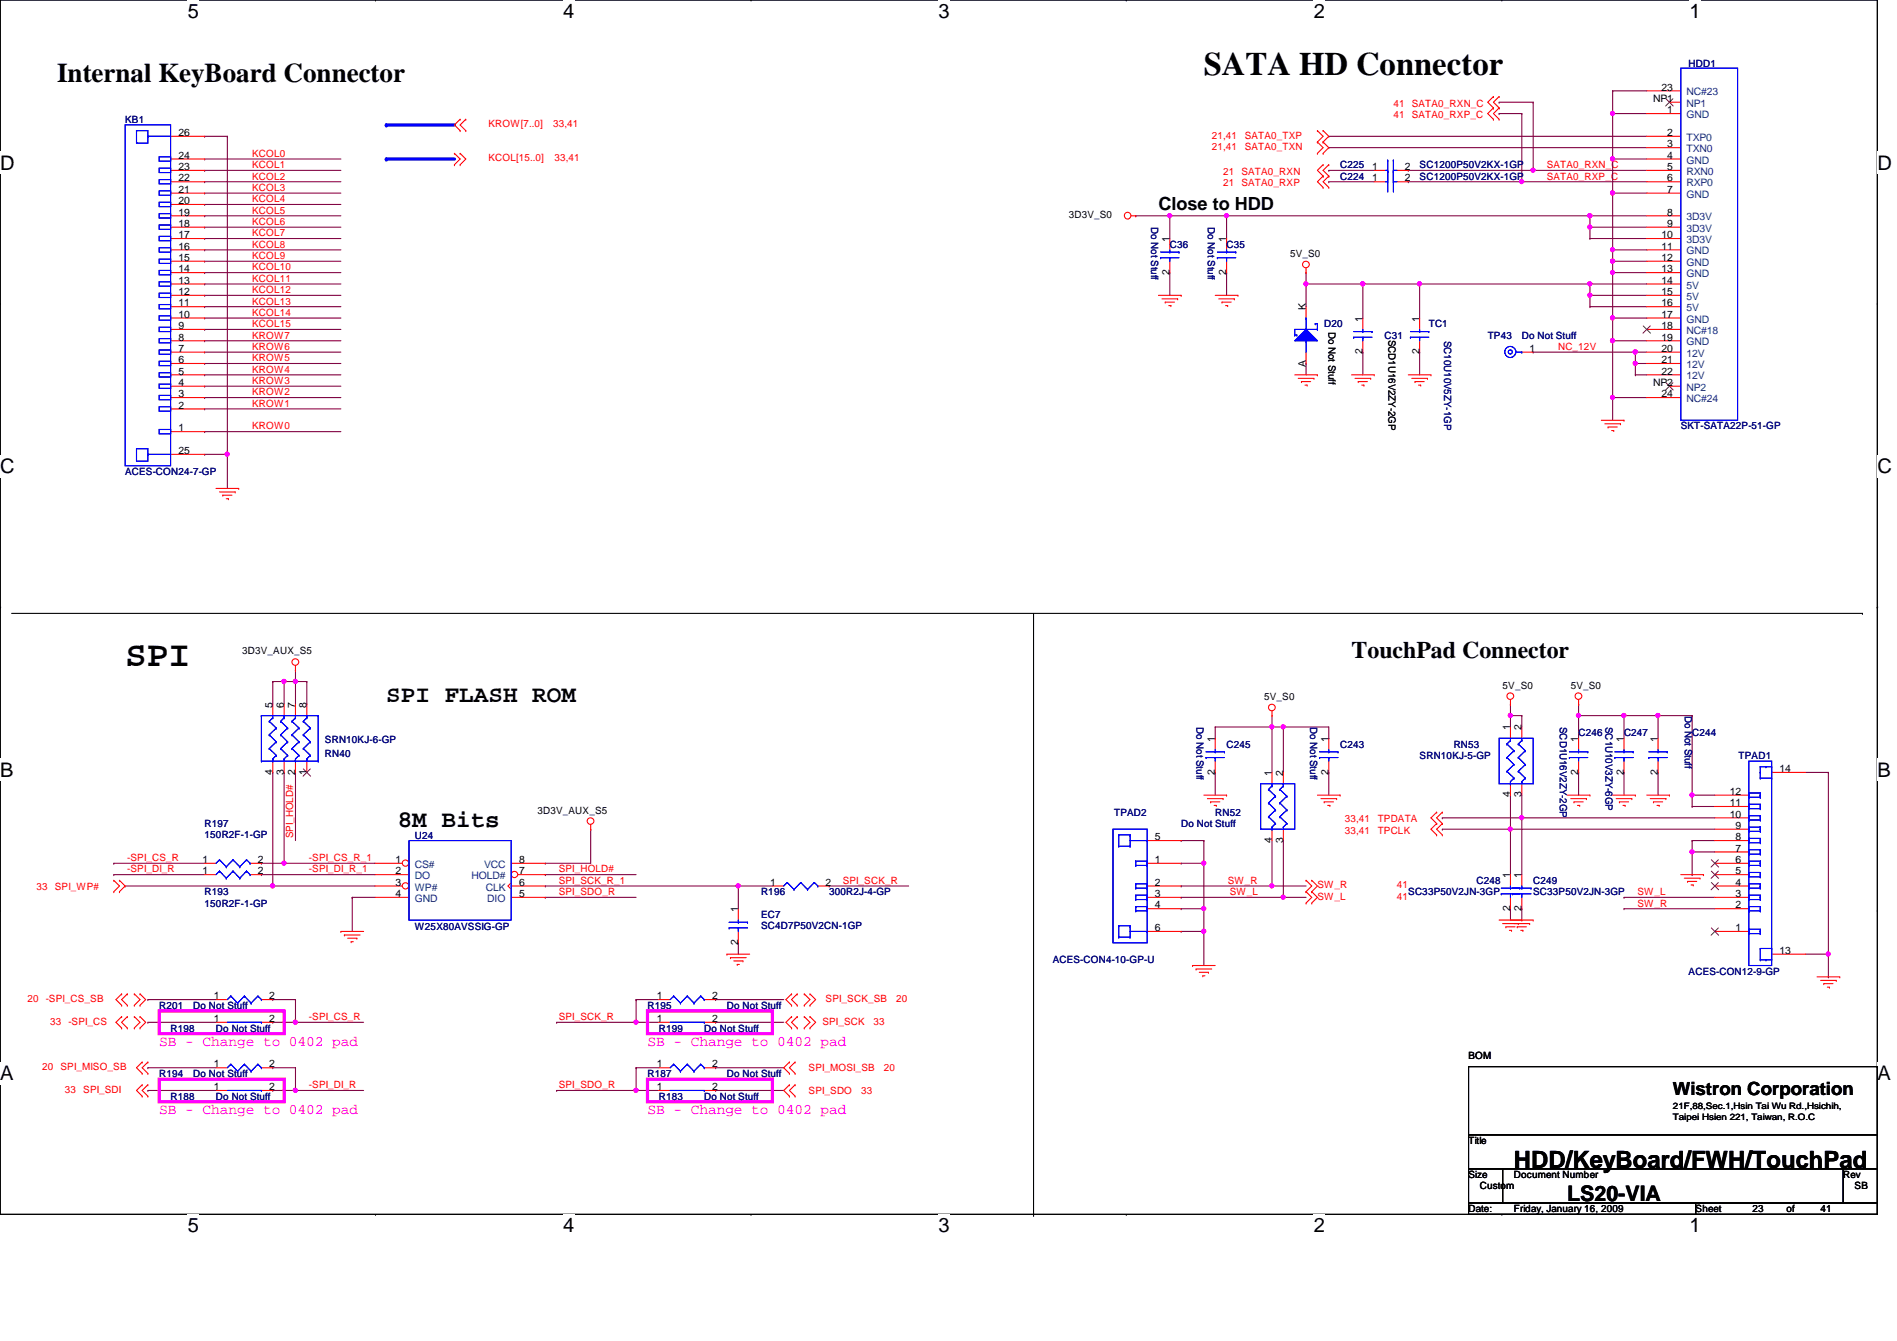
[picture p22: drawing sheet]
<svg xmlns="http://www.w3.org/2000/svg" width="297mm" height="210mm" viewBox="0 0 297 210" stroke-linecap="round" stroke-linejoin="round" font-family="sans-serif">
<defs><g id="words">
<text font-size="5.7" x="19.6" y="104.3">SPI</text>
<text font-size="5.1" x="188.5" y="11.8">SATA HD Connector</text>
<text font-size="4.2" x="8.9" y="12.8">Internal KeyBoard Connector</text>
<g font-size="3.7">
<text x="211.6" y="103">TouchPad Connector</text>
<text x="60.5" y="109.9">SPI FLASH ROM</text>
<text x="62.3" y="129.4">8M Bits</text>
<text x="237.1" y="182.9">HDD/KeyBoard/FWH/TouchPad</text>
</g>
<text font-size="3.3" x="245.4" y="188">LS20-VIA</text>
<g font-size="3.1">
<text x="29.4" y="2.8">5</text>
<text x="88.2" y="2.8">4</text>
<text x="147" y="2.8">3</text>
<text x="205.7" y="2.8">2</text>
<text x="264.5" y="2.8">1</text>
<text x="0" y="26.5">D</text>
<text x="294" y="26.5">D</text>
<text x="0" y="74">C</text>
<text x="294" y="74">C</text>
<text x="0" y="121.6">B</text>
<text x="294" y="121.6">B</text>
<text x="0" y="169.1">A</text>
<text x="294" y="169.1">A</text>
<text x="29.4" y="192.9">5</text>
<text x="88.2" y="192.9">4</text>
<text x="147" y="192.9">3</text>
<text x="205.7" y="192.9">2</text>
<text x="264.5" y="192.9">1</text>
</g>
<g font-size="2.8">
<text x="181.4" y="32.9">Close to HDD</text>
<text x="262" y="171.4">Wistron Corporation</text>
</g>
<g font-size="2.3" fill="#f0f">
<text x="24.9" y="163.7">SB - Change to 0402 pad</text>
<text x="101.4" y="163.7">SB - Change to 0402 pad</text>
<text x="24.9" y="174.3">SB - Change to 0402 pad</text>
<text x="101.4" y="174.3">SB - Change to 0402 pad</text>
</g>
<g font-size="1.6" fill="#000080">
<text x="264.4" y="10.5">HDD1</text>
<text x="19.6" y="19.2">KB1</text>
<text x="209.8" y="28.1">C224</text>
<text x="209.8" y="26.3">C225</text>
<text x="222.3" y="28.1">SC1200P50V2KX-1GP</text>
<text x="222.3" y="26.3">SC1200P50V2KX-1GP</text>
<text x="180.3" y="35.6" transform="rotate(90 180.3 35.6)">Do Not Stuff</text>
<text x="189.1" y="35.6" transform="rotate(90 189.1 35.6)">Do Not Stuff</text>
<text x="183.2" y="38.8">C36</text>
<text x="192.1" y="38.8">C35</text>
<text x="207.3" y="51.2">D20</text>
<text x="216.8" y="53">C31</text>
<text x="223.7" y="51.2">TC1</text>
<text x="226.1" y="53.3" transform="rotate(90 226.1 53.3)">SC10U10V5ZY-1GP</text>
<text x="233" y="53">TP43</text>
<text x="238.3" y="53">Do Not Stuff</text>
<text x="263.2" y="67.2">SKT-SATA22P-51-GP</text>
<text x="19.6" y="74.3">ACES-CON24-7-GP</text>
<text x="187.4" y="113.8" transform="rotate(90 187.4 113.8)">Do Not Stuff</text>
<text x="205.1" y="113.8" transform="rotate(90 205.1 113.8)">Do Not Stuff</text>
<text x="244.3" y="113.8" transform="rotate(90 244.3 113.8)">SCD1U16V2ZY-2GP</text>
<text x="251.4" y="113.8" transform="rotate(90 251.4 113.8)">SC1U10V3ZY-6GP</text>
<text x="263.8" y="112" transform="rotate(90 263.8 112)">Do Not Stuff</text>
<text x="50.9" y="118.4">RN40</text>
<text x="50.9" y="116.3">SRN10KJ-6-GP</text>
<text x="192.1" y="117">C245</text>
<text x="209.8" y="117">C243</text>
<text x="222.3" y="118.8">SRN10KJ-5-GP</text>
<text x="227.6" y="117">RN53</text>
<text x="247.2" y="115.2">C246</text>
<text x="254.3" y="115.2">C247</text>
<text x="265" y="115.2">C244</text>
<text x="272.2" y="118.8">TPAD1</text>
<text x="32" y="129.5">R197</text>
<text x="32" y="131.2">150R2F-1-GP</text>
<text x="64.9" y="131.4">U24</text>
<text x="174.5" y="127.7">TPAD2</text>
<text x="185" y="129.5">Do Not Stuff</text>
<text x="190.3" y="127.7">RN52</text>
<text x="32" y="140.1">R193</text>
<text x="32" y="141.9">150R2F-1-GP</text>
<text x="119.2" y="143.7">EC7</text>
<text x="119.2" y="140.1">R196</text>
<text x="129.8" y="140.1">300R2J-4-GP</text>
<text x="220.5" y="140.1">SC33P50V2JN-3GP</text>
<text x="231.2" y="138.3">C248</text>
<text x="240.1" y="138.3">C249</text>
<text x="240.1" y="140.1">SC33P50V2JN-3GP</text>
<text x="64.9" y="145.6">W25X80AVSSIG-GP</text>
<text x="119.2" y="145.5">SC4D7P50V2CN-1GP</text>
<text x="164.8" y="150.8">ACES-CON4-10-GP-U</text>
<text x="264.4" y="152.6">ACES-CON12-9-GP</text>
<text x="24.9" y="157.9">R201</text>
<text x="26.7" y="161.5">R198</text>
<text x="30.3" y="157.9">Do Not Stuff</text>
<text x="33.8" y="161.5">Do Not Stuff</text>
<text x="101.4" y="157.9">R195</text>
<text x="103.2" y="161.5">R199</text>
<text x="110.3" y="161.5">Do Not Stuff</text>
<text x="113.8" y="157.9">Do Not Stuff</text>
<text x="24.9" y="168.6">R194</text>
<text x="26.7" y="172.1">R188</text>
<text x="30.3" y="168.6">Do Not Stuff</text>
<text x="33.8" y="172.1">Do Not Stuff</text>
<text x="101.4" y="168.6">R187</text>
<text x="103.2" y="172.1">R183</text>
<text x="110.3" y="172.1">Do Not Stuff</text>
<text x="113.8" y="168.6">Do Not Stuff</text>
</g>
<g font-size="1.6" fill="#f00">
<text x="218.2" y="16.7">41</text>
<text x="221.1" y="16.7">SATA0_RXN_C</text>
<text x="76.5" y="19.9">KROW[7..0]</text>
<text x="86.6" y="19.9">33,41</text>
<text x="189.7" y="21.7">21,41</text>
<text x="189.7" y="23.5">21,41</text>
<text x="194.9" y="21.7">SATA0_TXP</text>
<text x="194.9" y="23.5">SATA0_TXN</text>
<text x="218.2" y="18.5">41</text>
<text x="221.1" y="18.5">SATA0_RXP_C</text>
<text x="39.5" y="24.6">KCOL0</text>
<text x="39.5" y="26.3">KCOL1</text>
<text x="39.5" y="29.9">KCOL3</text>
<text x="39.5" y="28.1">KCOL2</text>
<text x="76.5" y="25.3">KCOL[15..0]</text>
<text x="86.8" y="25.3">33,41</text>
<text x="191.5" y="29.2">21</text>
<text x="191.5" y="27.4">21</text>
<text x="194.4" y="29.2">SATA0_RXP</text>
<text x="194.4" y="27.4">SATA0_RXN</text>
<text x="242.2" y="26.3">SATA0_RXN_C</text>
<text x="242.2" y="28.1">SATA0_RXP_C</text>
<text x="39.5" y="33.4">KCOL5</text>
<text x="39.5" y="35.2">KCOL6</text>
<text x="39.5" y="31.7">KCOL4</text>
<text x="39.5" y="40.6">KCOL9</text>
<text x="39.5" y="37">KCOL7</text>
<text x="39.5" y="38.8">KCOL8</text>
<text x="39.5" y="42.3">KCOL10</text>
<text x="39.5" y="44.1">KCOL11</text>
<text x="39.5" y="47.7">KCOL13</text>
<text x="39.5" y="45.9">KCOL12</text>
<text x="39.5" y="53">KROW7</text>
<text x="39.5" y="51.2">KCOL15</text>
<text x="39.5" y="49.4">KCOL14</text>
<text x="39.5" y="54.8">KROW6</text>
<text x="39.5" y="58.3">KROW4</text>
<text x="39.5" y="56.6">KROW5</text>
<text x="244" y="54.8">NC_12V</text>
<text x="39.5" y="63.7">KROW1</text>
<text x="39.5" y="61.9">KROW2</text>
<text x="39.5" y="60.1">KROW3</text>
<text x="39.5" y="67.2">KROW0</text>
<text x="45.9" y="131.2" transform="rotate(-90 45.9 131.2)">SPI_HOLD#</text>
<text x="210.6" y="128.7">33,41</text>
<text x="210.6" y="130.5">33,41</text>
<text x="215.7" y="128.7">TPDATA</text>
<text x="215.7" y="130.5">TPCLK</text>
<text x="19.9" y="134.8">-SPI_CS_R</text>
<text x="19.9" y="136.6">-SPI_DI_R</text>
<text x="48.4" y="134.8">-SPI_CS_R_1</text>
<text x="48.4" y="136.6">-SPI_DI_R_1</text>
<text x="87.5" y="136.6">SPI_HOLD#</text>
<text x="5.7" y="139.2">33</text>
<text x="8.6" y="139.2">SPI_WP#</text>
<text x="87.5" y="140.1">SPI_SDO_R</text>
<text x="87.5" y="138.3">SPI_SCK_R_1</text>
<text x="131.9" y="138.3">SPI_SCK_R</text>
<text x="192.2" y="138.3">SW_R</text>
<text x="192.6" y="140.1">SW_L</text>
<text x="206.3" y="140.8">SW_L</text>
<text x="206.3" y="139.1">SW_R</text>
<text x="218.7" y="140.8">41</text>
<text x="218.7" y="139.1">41</text>
<text x="256.4" y="141.9">SW_R</text>
<text x="256.4" y="140.1">SW_L</text>
<text x="4.3" y="156.8">20 -SPI_CS_SB</text>
<text x="7.9" y="160.4">33 -SPI_CS</text>
<text x="48.4" y="159.7">-SPI_CS_R</text>
<text x="87.5" y="159.7">SPI_SCK_R</text>
<text x="128.8" y="160.4">SPI_SCK</text>
<text x="129.3" y="156.8">SPI_SCK_SB</text>
<text x="136.8" y="160.4">33</text>
<text x="140.3" y="156.8">20</text>
<text x="6.6" y="167.5">20</text>
<text x="9.5" y="167.5">SPI_MISO_SB</text>
<text x="126.6" y="167.7">SPI_MOSI_SB</text>
<text x="138.4" y="167.7">20</text>
<text x="10.2" y="171.1">33</text>
<text x="13" y="171.1">SPI_SDI</text>
<text x="48.4" y="170.3">-SPI_DI_R</text>
<text x="87.5" y="170.3">SPI_SDO_R</text>
<text x="126.6" y="171.2">SPI_SDO</text>
<text x="134.8" y="171.2">33</text>
</g>
<g font-size="1.6">
<text x="258.9" y="16">NP1</text>
<text x="260.2" y="14.2">23</text>
<text x="261.1" y="17.7">1</text>
<text x="27.9" y="21.3">26</text>
<text x="261.1" y="21.3">2</text>
<text x="261.1" y="23.1">3</text>
<text x="27.9" y="28.4">22</text>
<text x="27.9" y="26.6">23</text>
<text x="27.9" y="24.8">24</text>
<text x="214.8" y="28.4">1</text>
<text x="214.8" y="26.6">1</text>
<text x="220" y="28.4">2</text>
<text x="220" y="26.6">2</text>
<text x="261.1" y="24.8">4</text>
<text x="261.1" y="26.6">5</text>
<text x="261.1" y="28.4">6</text>
<text x="27.9" y="35.5">18</text>
<text x="27.9" y="33.7">19</text>
<text x="27.9" y="32">20</text>
<text x="27.9" y="30.2">21</text>
<text x="167.3" y="34.2">3D3V_S0</text>
<text x="261.1" y="30.2">7</text>
<text x="261.1" y="33.7">8</text>
<text x="261.1" y="35.5">9</text>
<text x="27.9" y="40.9">15</text>
<text x="27.9" y="39.1">16</text>
<text x="27.9" y="37.3">17</text>
<text x="183.1" y="37.9" transform="rotate(-90 183.1 37.9)">1</text>
<text x="192" y="37.9" transform="rotate(-90 192 37.9)">1</text>
<text x="202" y="40.2">5V_S0</text>
<text x="260.2" y="37.3">10</text>
<text x="260.2" y="39.1">11</text>
<text x="260.2" y="40.9">12</text>
<text x="27.9" y="48">11</text>
<text x="27.9" y="46.2">12</text>
<text x="27.9" y="44.4">13</text>
<text x="27.9" y="42.6">14</text>
<text x="183.1" y="43" transform="rotate(-90 183.1 43)">2</text>
<text x="192" y="43" transform="rotate(-90 192 43)">2</text>
<text x="260.2" y="42.6">13</text>
<text x="260.2" y="44.4">14</text>
<text x="260.2" y="46.2">15</text>
<text x="260.2" y="48">16</text>
<text x="27.9" y="53.3">8</text>
<text x="27.9" y="51.5">9</text>
<text x="27.9" y="49.7">10</text>
<text x="204.5" y="48.6" transform="rotate(-90 204.5 48.6)">K</text>
<text x="208" y="51.9" transform="rotate(90 208 51.9)">Do Not Stuff</text>
<text x="213.4" y="50.3" transform="rotate(-90 213.4 50.3)">1</text>
<text x="217.4" y="53.2" transform="rotate(90 217.4 53.2)">SCD1U16V2ZY-2GP</text>
<text x="222.2" y="50.3" transform="rotate(-90 222.2 50.3)">1</text>
<text x="260.2" y="49.7">17</text>
<text x="260.2" y="51.5">18</text>
<text x="260.2" y="53.3">19</text>
<text x="27.9" y="58.6">5</text>
<text x="27.9" y="56.9">6</text>
<text x="27.9" y="55.1">7</text>
<text x="204.5" y="57.4" transform="rotate(-90 204.5 57.4)">A</text>
<text x="213.4" y="55.5" transform="rotate(-90 213.4 55.5)">2</text>
<text x="222.2" y="55.5" transform="rotate(-90 222.2 55.5)">2</text>
<text x="239.5" y="55.1">1</text>
<text x="260.2" y="55.1">20</text>
<text x="260.2" y="56.9">21</text>
<text x="260.2" y="58.6">22</text>
<text x="27.9" y="64">2</text>
<text x="27.9" y="62.2">3</text>
<text x="27.9" y="60.4">4</text>
<text x="258.9" y="60.4">NP2</text>
<text x="260.2" y="62.2">24</text>
<text x="27.9" y="67.5">1</text>
<text x="27.9" y="71.1">25</text>
<text x="37.9" y="102.4">3D3V_AUX_S5</text>
<text x="235.3" y="107.8">5V_S0</text>
<text x="246" y="107.8">5V_S0</text>
<text x="42.7" y="110.8" transform="rotate(-90 42.7 110.8)">5</text>
<text x="44.4" y="110.8" transform="rotate(-90 44.4 110.8)">6</text>
<text x="46.2" y="110.8" transform="rotate(-90 46.2 110.8)">7</text>
<text x="48" y="110.8" transform="rotate(-90 48 110.8)">8</text>
<text x="197.9" y="109.6">5V_S0</text>
<text x="190.2" y="116.1" transform="rotate(-90 190.2 116.1)">1</text>
<text x="208" y="116.1" transform="rotate(-90 208 116.1)">1</text>
<text x="236.5" y="114.3" transform="rotate(-90 236.5 114.3)">1</text>
<text x="238.2" y="114.3" transform="rotate(-90 238.2 114.3)">2</text>
<text x="247.1" y="116.1" transform="rotate(-90 247.1 116.1)">1</text>
<text x="254.3" y="116.1" transform="rotate(-90 254.3 116.1)">1</text>
<text x="259.6" y="116.1" transform="rotate(-90 259.6 116.1)">1</text>
<text x="42.7" y="121.2" transform="rotate(-90 42.7 121.2)">4</text>
<text x="44.4" y="121.2" transform="rotate(-90 44.4 121.2)">3</text>
<text x="46.2" y="121.2" transform="rotate(-90 46.2 121.2)">2</text>
<text x="48" y="121.2" transform="rotate(-90 48 121.2)">1</text>
<text x="190.2" y="121.2" transform="rotate(-90 190.2 121.2)">2</text>
<text x="199.1" y="121.5" transform="rotate(-90 199.1 121.5)">1</text>
<text x="200.9" y="121.5" transform="rotate(-90 200.9 121.5)">2</text>
<text x="208" y="121.2" transform="rotate(-90 208 121.2)">2</text>
<text x="236.5" y="124.8" transform="rotate(-90 236.5 124.8)">4</text>
<text x="238.2" y="124.8" transform="rotate(-90 238.2 124.8)">3</text>
<text x="247.1" y="121.2" transform="rotate(-90 247.1 121.2)">2</text>
<text x="254.3" y="121.2" transform="rotate(-90 254.3 121.2)">2</text>
<text x="259.6" y="121.2" transform="rotate(-90 259.6 121.2)">2</text>
<text x="270.8" y="124.4">12</text>
<text x="278.6" y="120.9">14</text>
<text x="84.2" y="127.3">3D3V_AUX_S5</text>
<text x="180.8" y="131.5">5</text>
<text x="199.1" y="131.9" transform="rotate(-90 199.1 131.9)">4</text>
<text x="200.9" y="131.9" transform="rotate(-90 200.9 131.9)">3</text>
<text x="270.8" y="128">10</text>
<text x="270.8" y="126.2">11</text>
<text x="271.7" y="131.5">8</text>
<text x="271.7" y="129.8">9</text>
<text x="31.7" y="135.1">1</text>
<text x="31.7" y="136.9">1</text>
<text x="40.4" y="135.1">2</text>
<text x="40.4" y="136.9">2</text>
<text x="61.9" y="135.1">1</text>
<text x="61.9" y="136.9">2</text>
<text x="81.3" y="135.1">8</text>
<text x="81.3" y="136.9">7</text>
<text x="180.8" y="135.1">1</text>
<text x="236.5" y="137.5" transform="rotate(-90 236.5 137.5)">1</text>
<text x="238.2" y="137.5" transform="rotate(-90 238.2 137.5)">1</text>
<text x="271.7" y="136.9">5</text>
<text x="271.7" y="135.1">6</text>
<text x="271.7" y="133.3">7</text>
<text x="61.9" y="138.6">3</text>
<text x="61.9" y="140.4">4</text>
<text x="81.3" y="140.4">5</text>
<text x="81.3" y="138.6">6</text>
<text x="115.6" y="142.8" transform="rotate(-90 115.6 142.8)">1</text>
<text x="120.6" y="138.6">1</text>
<text x="129.3" y="138.6">2</text>
<text x="180.8" y="138.6">2</text>
<text x="180.8" y="140.4">3</text>
<text x="180.8" y="142.2">4</text>
<text x="236.5" y="142.6" transform="rotate(-90 236.5 142.6)">2</text>
<text x="238.2" y="142.6" transform="rotate(-90 238.2 142.6)">2</text>
<text x="271.7" y="138.6">4</text>
<text x="271.7" y="140.4">3</text>
<text x="271.7" y="142.2">2</text>
<text x="115.6" y="147.9" transform="rotate(-90 115.6 147.9)">2</text>
<text x="180.8" y="145.8">6</text>
<text x="271.7" y="145.8">1</text>
<text x="278.6" y="149.3">13</text>
<text x="33.5" y="156.4">1</text>
<text x="33.5" y="160">1</text>
<text x="42.2" y="156.4">2</text>
<text x="42.2" y="160">2</text>
<text x="102.8" y="160">1</text>
<text x="102.8" y="156.4">1</text>
<text x="111.5" y="160">2</text>
<text x="111.5" y="156.4">2</text>
<text x="33.5" y="167.1">1</text>
<text x="42.2" y="167.1">2</text>
<text x="102.8" y="167.1">1</text>
<text x="111.5" y="167.1">2</text>
<text x="230" y="165.7">BOM</text>
<text x="33.5" y="170.6">1</text>
<text x="42.2" y="170.6">2</text>
<text x="102.8" y="170.6">1</text>
<text x="111.5" y="170.6">2</text>
<text x="230" y="179.1">Title</text>
<text x="230" y="184.4">Size</text>
<text x="237.1" y="184.4">Document Number</text>
<text x="288.6" y="184.4">Rev</text>
<text x="230" y="189.7">Date:</text>
<text x="231.7" y="186.2">Custom</text>
<text x="237.1" y="189.7">Friday, January 16, 2009</text>
<text x="265.5" y="189.7">Sheet</text>
<text x="274.4" y="189.7">23</text>
<text x="279.7" y="189.7">of</text>
<text x="285.1" y="189.7">41</text>
<text x="290.4" y="186.2">SB</text>
</g>
<g font-size="1.6" fill="#004080">
<text x="264.1" y="14.9">NC#23</text>
<text x="264.1" y="16.7">NP1</text>
<text x="264.1" y="18.5">GND</text>
<text x="264.1" y="22.1">TXP0</text>
<text x="264.1" y="23.8">TXN0</text>
<text x="264.1" y="25.6">GND</text>
<text x="264.1" y="27.4">RXN0</text>
<text x="264.1" y="29.2">RXP0</text>
<text x="264.1" y="30.9">GND</text>
<text x="264.1" y="34.5">3D3V</text>
<text x="264.1" y="36.3">3D3V</text>
<text x="264.1" y="38.1">3D3V</text>
<text x="264.1" y="39.8">GND</text>
<text x="264.1" y="41.6">GND</text>
<text x="264.1" y="43.4">GND</text>
<text x="264.1" y="45.2">5V</text>
<text x="264.1" y="46.9">5V</text>
<text x="264.1" y="48.7">5V</text>
<text x="264.1" y="50.5">GND</text>
<text x="264.1" y="52.3">NC#18</text>
<text x="264.1" y="54.1">GND</text>
<text x="264.1" y="55.8">12V</text>
<text x="264.1" y="57.6">12V</text>
<text x="264.1" y="59.4">12V</text>
<text x="264.1" y="62.9">NC#24</text>
<text x="264.1" y="61.2">NP2</text>
<text x="64.9" y="135.8">CS#</text>
<text x="64.9" y="137.6">DO</text>
<text x="73.8" y="137.6">HOLD#</text>
<text x="75.8" y="135.8">VCC</text>
<text x="64.9" y="139.4">WP#</text>
<text x="64.9" y="141.2">GND</text>
<text x="76.1" y="139.4">CLK</text>
<text x="76.3" y="141.2">DIO</text>
</g>
<g font-size="1.4">
<text x="262" y="173.6">21F,88,Sec.1,Hsin Tai Wu Rd.,Hsichih,</text>
<text x="262" y="175.4">Taipei Hsien 221, Taiwan, R.O.C</text>
</g>
</g></defs>
<path d="M0 0h294v190.1h-294z" fill="none" stroke="#000" stroke-width=".17"/>
<g fill="#fff">
<path d="M29.4 0h1.8v3.5h-1.8z"/>
<path d="M29.4 190.1h1.8v3.4h-1.8z"/>
</g>
<path d="M58.8 0h.1M58.8 190.1h.1" fill="none" stroke="#000" stroke-width=".17"/>
<g fill="#fff">
<path d="M88.2 0h1.7v3.5h-1.7z"/>
<path d="M88.2 190.1h1.7v3.4h-1.7z"/>
</g>
<path d="M117.6 0h.1M117.6 190.1h.1" fill="none" stroke="#000" stroke-width=".17"/>
<g fill="#fff">
<path d="M147 0h1.7v3.5h-1.7z"/>
<path d="M147 190.1h1.7v3.4h-1.7z"/>
</g>
<path d="M176.4 0h.1M176.4 190.1h.1" fill="none" stroke="#000" stroke-width=".17"/>
<g fill="#fff">
<path d="M205.7 0h1.8v3.5h-1.8z"/>
<path d="M205.7 190.1h1.8v3.4h-1.8z"/>
</g>
<path d="M235.2 0h.1M235.2 190.1h.1" fill="none" stroke="#000" stroke-width=".17"/>
<g fill="#fff">
<path d="M264.5 0h1.8v3.5h-1.8z"/>
<path d="M264.5 190.1h1.8v3.4h-1.8z"/>
<path d="M0 23.7h2.3v3.5h-2.3z"/>
<path d="M294 23.7h2.2v3.5h-2.2z"/>
<path d="M0 71.2h2.3v3.5h-2.3z"/>
<path d="M294 71.2h2.2v3.5h-2.2z"/>
</g>
<path d="M0 47.5h.1M294 47.5h.1" fill="none" stroke="#000" stroke-width=".17"/>
<g fill="#fff">
<path d="M0 118.8h2.1v3.5h-2.1z"/>
<path d="M294 118.8h2v3.5h-2z"/>
</g>
<path d="M0 95h.1M294 95h.1" fill="none" stroke="#000" stroke-width=".17"/>
<path d="M0 95h.1M294 95h.1" fill="none" stroke="#000" stroke-width=".16"/>
<g fill="#fff">
<path d="M0 166.3h2.1v3.5h-2.1z"/>
<path d="M294 166.3h2v3.5h-2z"/>
</g>
<path d="M0 142.5h.1M294 142.5h.1" fill="none" stroke="#000" stroke-width=".17"/>
<path d="M256.1 56.9h.1M256.1 56.9v1.8M115.6 138.7h.1M115.6 138.7h5.3" fill="none" stroke="#800040" stroke-width=".17"/>
<circle cx="115.6" cy="138.7" r=".32" fill="#f0f"/>
<circle cx="115.6" cy="138.7" r=".32" fill="none" stroke="#f0f" stroke-width=".17"/>
<path d="M42.7 106.7h.1M42.7 106.7h1.8M42.7 106.7v3.5M44.5 106.7h.1M44.5 106.7v3.5M46.3 106.7h.1M46.3 104.9h.1M46.3 106.7h1.7M46.3 104.9v1.8M85.4 140.5h.1M85.4 140.5h14.2" fill="none" stroke="#800040" stroke-width=".17"/>
<circle cx="44.5" cy="106.7" r=".32" fill="#f0f"/>
<circle cx="44.5" cy="106.7" r=".32" fill="none" stroke="#f0f" stroke-width=".17"/>
<path d="M44.5 135.1h.1M44.5 135.1h14.2" fill="none" stroke="#800040" stroke-width=".17"/>
<circle cx="44.5" cy="135.1" r=".32" fill="#f0f"/>
<circle cx="44.5" cy="135.1" r=".32" fill="none" stroke="#f0f" stroke-width=".17"/>
<path d="M46.3 106.7h.1M46.3 106.7v3.5M48 106.7h.1M48 106.7v3.5M129.8 138.7h.1M129.8 138.7h12.5" fill="none" stroke="#800040" stroke-width=".17"/>
<circle cx="46.2" cy="106.7" r=".32" fill="#f0f"/>
<circle cx="46.2" cy="106.7" r=".32" fill="none" stroke="#f0f" stroke-width=".17"/>
<path d="M40.9 136.9h.1M40.9 136.9h17.8M42.7 138.7h.1M42.7 138.7h16M55.2 140.5h.1M55.2 140.5v5.3" fill="none" stroke="#800040" stroke-width=".17"/>
<circle cx="42.7" cy="138.7" r=".32" fill="#f0f"/>
<circle cx="42.7" cy="138.7" r=".32" fill="none" stroke="#f0f" stroke-width=".17"/>
<g fill="none" stroke="#800040" stroke-width=".17">
<path d="M183.2 33.8h.1M183.2 33.8h8.9M256.1 58.7h.1M256.1 58.7h1.7M44.5 106.7h.1M44.5 106.7h1.8M17.8 135.1h.1M17.8 135.1h14.2M85.4 136.9h.1M85.4 135.1h.1M85.4 136.9h14.2M92.5 129.8h.1"/>
<path d="M92.5 129.8v5.3h-7.1M55.2 140.5h.1M55.2 140.5h3.5M115.6 147.6h.1M115.6 147.6v1.8M42.7 160h.1M42.7 170.7h.1M42.7 160h3.6M42.7 170.7h3.6"/>
</g>
<circle cx="183.1" cy="33.8" r=".32" fill="#f0f"/>
<circle cx="183.1" cy="33.8" r=".32" fill="none" stroke="#f0f" stroke-width=".17"/>
<path d="M252.5 30.2h.1M252.5 30.2v8.9" fill="none" stroke="#800040" stroke-width=".17"/>
<circle cx="252.5" cy="39.1" r=".32" fill="#f0f"/>
<circle cx="252.5" cy="39.1" r=".32" fill="none" stroke="#f0f" stroke-width=".17"/>
<circle cx="252.5" cy="30.2" r=".32" fill="#f0f"/>
<circle cx="252.5" cy="30.2" r=".32" fill="none" stroke="#f0f" stroke-width=".17"/>
<path d="M252.5 42.7h.1M252.5 42.7v7.1" fill="none" stroke="#800040" stroke-width=".17"/>
<circle cx="252.5" cy="42.6" r=".32" fill="#f0f"/>
<circle cx="252.5" cy="42.6" r=".32" fill="none" stroke="#f0f" stroke-width=".17"/>
<path d="M240.1 26.7h.1M240.1 26.7h17.7" fill="none" stroke="#800040" stroke-width=".17"/>
<circle cx="240" cy="26.6" r=".32" fill="#f0f"/>
<circle cx="240" cy="26.6" r=".32" fill="none" stroke="#f0f" stroke-width=".17"/>
<path d="M238.3 28.4h.1M238.3 28.4h19.5" fill="none" stroke="#800040" stroke-width=".17"/>
<circle cx="238.3" cy="28.4" r=".32" fill="#f0f"/>
<circle cx="238.3" cy="28.4" r=".32" fill="none" stroke="#f0f" stroke-width=".17"/>
<g fill="none" stroke="#800040" stroke-width=".17">
<path d="M208.1 21.3h.1M208.1 23.1h.1M208.1 26.7h.1M208.1 28.4h.1M208.1 21.3h49.7M208.1 23.1h49.7M208.1 26.7h7.1M208.1 28.4h7.1M204.5 44.4h.1M204.5 44.4v3.6M204.5 44.4h8.9M213.4 44.4h.1"/>
<path d="M213.4 44.4v5.4"/>
</g>
<circle cx="213.4" cy="44.4" r=".32" fill="#f0f"/>
<circle cx="213.4" cy="44.4" r=".32" fill="none" stroke="#f0f" stroke-width=".17"/>
<circle cx="204.5" cy="44.4" r=".32" fill="#f0f"/>
<circle cx="204.5" cy="44.4" r=".32" fill="none" stroke="#f0f" stroke-width=".17"/>
<path d="M204.5 42.7h.1M204.5 56.9h.1M204.5 42.7v1.7M204.5 56.9v1.8M213.4 55.1h.1M213.4 44.4h.1M213.4 55.1v3.6M213.4 44.4h8.9M222.3 55.1h.1M222.3 44.4h.1M222.3 44.4v5.4M222.3 55.1v3.6" fill="none" stroke="#800040" stroke-width=".17"/>
<circle cx="222.3" cy="44.4" r=".32" fill="#f0f"/>
<circle cx="222.3" cy="44.4" r=".32" fill="none" stroke="#f0f" stroke-width=".17"/>
<circle cx="213.4" cy="44.4" r=".32" fill="#f0f"/>
<circle cx="213.4" cy="44.4" r=".32" fill="none" stroke="#f0f" stroke-width=".17"/>
<path d="M252.5 14.2h.1M252.5 14.2h5.3M222.3 44.4h.1M222.3 44.4h26.7M252.5 42.7h.1M252.5 40.9h.1M252.5 42.7h5.3M252.5 40.9v1.8" fill="none" stroke="#800040" stroke-width=".17"/>
<circle cx="252.5" cy="40.9" r=".32" fill="#f0f"/>
<circle cx="252.5" cy="40.9" r=".32" fill="none" stroke="#f0f" stroke-width=".17"/>
<path d="M249 44.4h.1M249 44.4h8.8" fill="none" stroke="#800040" stroke-width=".17"/>
<circle cx="248.9" cy="44.4" r=".32" fill="#f0f"/>
<circle cx="248.9" cy="44.4" r=".32" fill="none" stroke="#f0f" stroke-width=".17"/>
<path d="M249 46.2h.1M249 46.2h8.8" fill="none" stroke="#800040" stroke-width=".17"/>
<circle cx="248.9" cy="46.2" r=".32" fill="#f0f"/>
<circle cx="248.9" cy="46.2" r=".32" fill="none" stroke="#f0f" stroke-width=".17"/>
<g fill="none" stroke="#800040" stroke-width=".17">
<path d="M252.5 14.2h.1M252.5 17.8h.1M252.5 14.2v10.7M252.5 17.8h5.3M252.5 39.1h.1M252.5 39.1v1.8M252.5 39.1h5.3M249 44.4h.1M249 48h.1M249 46.2h.1M249 44.4v3.6M249 48h8.8"/>
<path d="M252.5 62.2h.1M252.5 62.2v3.6"/>
</g>
<circle cx="252.5" cy="17.8" r=".32" fill="#f0f"/>
<circle cx="252.5" cy="17.8" r=".32" fill="none" stroke="#f0f" stroke-width=".17"/>
<path d="M252.5 40.9h.1M252.5 49.8h.1M252.5 40.9h5.3M252.5 49.8v3.5" fill="none" stroke="#800040" stroke-width=".17"/>
<circle cx="252.5" cy="53.3" r=".32" fill="#f0f"/>
<circle cx="252.5" cy="53.3" r=".32" fill="none" stroke="#f0f" stroke-width=".17"/>
<circle cx="252.5" cy="49.8" r=".32" fill="#f0f"/>
<circle cx="252.5" cy="49.8" r=".32" fill="none" stroke="#f0f" stroke-width=".17"/>
<path d="M252.5 24.9h.1M252.5 24.9h5.3M252.5 24.9v5.3" fill="none" stroke="#800040" stroke-width=".17"/>
<circle cx="252.5" cy="24.9" r=".32" fill="#f0f"/>
<circle cx="252.5" cy="24.9" r=".32" fill="none" stroke="#f0f" stroke-width=".17"/>
<path d="M192.1 33.8h.1M192.1 33.8h56.9M249 35.6h.1M249 35.6h8.8M252.5 30.2h.1M252.5 30.2h5.3M252.5 49.8h.1M252.5 53.3h.1M252.5 49.8h5.3M252.5 53.3h5.3" fill="none" stroke="#800040" stroke-width=".17"/>
<circle cx="248.9" cy="33.8" r=".32" fill="#f0f"/>
<circle cx="248.9" cy="33.8" r=".32" fill="none" stroke="#f0f" stroke-width=".17"/>
<circle cx="192" cy="33.8" r=".32" fill="#f0f"/>
<circle cx="192" cy="33.8" r=".32" fill="none" stroke="#f0f" stroke-width=".17"/>
<path d="M249 33.8h.1M249 33.8v1.8M249 33.8h8.8" fill="none" stroke="#800040" stroke-width=".17"/>
<circle cx="248.9" cy="33.8" r=".32" fill="#f0f"/>
<circle cx="248.9" cy="33.8" r=".32" fill="none" stroke="#f0f" stroke-width=".17"/>
<path d="M183.2 33.8h.1M183.2 33.8v3.5M192.1 33.8h.1M192.1 33.8v3.5M249 37.3h.1M249 35.6h.1M249 37.3h8.8M249 35.6v1.7" fill="none" stroke="#800040" stroke-width=".17"/>
<circle cx="248.9" cy="35.5" r=".32" fill="#f0f"/>
<circle cx="248.9" cy="35.5" r=".32" fill="none" stroke="#f0f" stroke-width=".17"/>
<path d="M177.8 33.8h.1M177.8 33.8h5.4M183.2 42.7h.1M183.2 42.7v3.5M192.1 42.7h.1M192.1 42.7v3.5M252.5 62.2h.1M252.5 62.2h5.3" fill="none" stroke="#800040" stroke-width=".17"/>
<circle cx="252.5" cy="62.2" r=".32" fill="#f0f"/>
<circle cx="252.5" cy="62.2" r=".32" fill="none" stroke="#f0f" stroke-width=".17"/>
<path d="M99.6 160h.1M99.6 160h3.6" fill="none" stroke="#800040" stroke-width=".17"/>
<circle cx="99.6" cy="160" r=".32" fill="#f0f"/>
<circle cx="99.6" cy="160" r=".32" fill="none" stroke="#f0f" stroke-width=".17"/>
<path d="M99.6 156.5h.1M99.6 156.5h3.6M99.6 156.5v3.5M112.1 156.5h.1M112.1 156.5h10.6M46.3 170.7h.1M46.3 170.7h10.6M112.1 160h.1M112.1 160h10.6" fill="none" stroke="#800040" stroke-width=".17"/>
<circle cx="46.2" cy="170.7" r=".32" fill="#f0f"/>
<circle cx="46.2" cy="170.7" r=".32" fill="none" stroke="#f0f" stroke-width=".17"/>
<path d="M256.1 56.9h.1M256.1 56.9h1.7M23.2 167.1h.1M23.2 170.7h.1M23.2 167.1h10.6M23.2 170.7h10.6M42.7 167.1h.1M42.7 167.1h3.6M46.3 167.1h.1M46.3 167.1v3.6" fill="none" stroke="#800040" stroke-width=".17"/>
<circle cx="256" cy="56.9" r=".32" fill="#f0f"/>
<circle cx="256" cy="56.9" r=".32" fill="none" stroke="#f0f" stroke-width=".17"/>
<path d="M240.1 55.1h.1M240.1 55.1h16" fill="none" stroke="#800040" stroke-width=".17"/>
<circle cx="256" cy="55.1" r=".32" fill="#f0f"/>
<circle cx="256" cy="55.1" r=".32" fill="none" stroke="#f0f" stroke-width=".17"/>
<path d="M99.6 170.7h.1M99.6 170.7h3.6" fill="none" stroke="#800040" stroke-width=".17"/>
<circle cx="99.6" cy="170.7" r=".32" fill="#f0f"/>
<circle cx="99.6" cy="170.7" r=".32" fill="none" stroke="#f0f" stroke-width=".17"/>
<path d="M17.8 136.9h.1M17.8 136.9h14.2M46.3 160h.1M46.3 160h10.6M87.2 170.7h.1M99.6 167.1h.1M99.6 167.1v3.6h-12.4M99.6 167.1h3.6M112.1 170.7h.1M112.1 167.1h.1M112.1 167.1h10.6M112.1 170.7h10.6" fill="none" stroke="#800040" stroke-width=".17"/>
<circle cx="46.2" cy="160" r=".32" fill="#f0f"/>
<circle cx="46.2" cy="160" r=".32" fill="none" stroke="#f0f" stroke-width=".17"/>
<g fill="none" stroke="#800040" stroke-width=".17">
<path d="M252.5 53.3h.1M252.5 53.3v8.9M256.1 55.1h.1M256.1 55.1h1.7M85.4 138.7h.1M85.4 138.7h30.2M115.6 138.7h.1M115.6 138.7v3.5M23.2 156.5h.1M23.2 156.5h10.6M42.7 156.5h.1M42.7 156.5h3.6"/>
<path d="M46.3 156.5h.1M46.3 156.5v3.5M23.2 160h.1M23.2 160h10.6M87.2 160h.1M87.2 160h12.4"/>
</g>
<circle cx="252.5" cy="53.3" r=".32" fill="#f0f"/>
<circle cx="252.5" cy="53.3" r=".32" fill="none" stroke="#f0f" stroke-width=".17"/>
<g fill="none" stroke="#800040" stroke-width=".17">
<path d="M234.7 17.8h.1M234.7 16h.1M234.7 17.8h3.6M234.7 16h5.4M238.3 17.8h.1M238.3 17.8v10.6M240.1 16h.1M240.1 16v10.7h-19.6M32 21.3h.1M32 21.3h3.6M35.6 21.3h.1M35.6 21.3v49.8h-3.6"/>
<path d="M220.5 26.7h.1M32 71.1h.1"/>
</g>
<path d="M60.5 19.6h10.7" fill="none" stroke="#00f" stroke-width=".51"/>
<circle cx="60.5" cy="19.6" r=".25" fill="#00f"/>
<path d="M60.5 24.9h10.7" fill="none" stroke="#00f" stroke-width=".51"/>
<circle cx="60.5" cy="24.9" r=".25" fill="#00f"/>
<path d="M35.6 71.1h.1M35.6 71.1v5.4" fill="none" stroke="#800040" stroke-width=".17"/>
<circle cx="35.6" cy="71.1" r=".32" fill="#f0f"/>
<circle cx="35.6" cy="71.1" r=".32" fill="none" stroke="#f0f" stroke-width=".17"/>
<g fill="none" stroke="#800040" stroke-width=".17">
<path d="M32 24.9h.1M32 33.8h.1M32 26.7h.1M32 37.3h.1M32 30.2h.1M32 35.6h.1M32 28.4h.1M32 32h.1M32 39.1h.1M32 24.9h21.4M32 33.8h21.4M32 26.7h21.4"/>
<path d="M32 37.3h21.4M32 30.2h21.4M32 35.6h21.4M32 28.4h21.4M32 32h21.4M32 39.1h21.4M220.5 28.4h.1M220.5 28.4h17.8M32 55.1h.1M32 53.3h.1M32 58.7h.1M32 56.9h.1"/>
<path d="M32 40.9h.1M32 51.6h.1M32 42.7h.1M32 44.4h.1M32 48h.1M32 49.8h.1M32 46.2h.1M32 55.1h21.4M32 53.3h21.4M32 58.7h21.4M32 56.9h21.4M32 40.9h21.4"/>
<path d="M32 51.6h21.4M32 42.7h21.4M32 44.4h21.4M32 48h21.4M32 49.8h21.4M32 46.2h21.4M256.1 55.1h.1M256.1 55.1v1.8M32 64h.1M32 67.6h.1M32 62.2h.1M32 60.5h.1"/>
<path d="M32 64h21.4M32 67.6h21.4M32 62.2h21.4M32 60.5h21.4"/>
</g>
<circle cx="256" cy="55.1" r=".32" fill="#f0f"/>
<circle cx="256" cy="55.1" r=".32" fill="none" stroke="#f0f" stroke-width=".17"/>
<path d="M199.2 138.7h.1M199.2 138.7h5.3" fill="none" stroke="#800040" stroke-width=".17"/>
<circle cx="199.2" cy="138.7" r=".32" fill="#f0f"/>
<circle cx="199.2" cy="138.7" r=".32" fill="none" stroke="#f0f" stroke-width=".17"/>
<path d="M199.2 113.8h.1M199.2 113.8h8.9M201 113.8h.1M185 145.8h.1M185 145.8h3.5M254.3 142.2h.1M254.3 142.2h14.2" fill="none" stroke="#800040" stroke-width=".17"/>
<circle cx="200.9" cy="113.8" r=".32" fill="#f0f"/>
<circle cx="200.9" cy="113.8" r=".32" fill="none" stroke="#f0f" stroke-width=".17"/>
<path d="M201 140.5h.1M201 140.5h3.5" fill="none" stroke="#800040" stroke-width=".17"/>
<circle cx="200.9" cy="140.4" r=".32" fill="#f0f"/>
<circle cx="200.9" cy="140.4" r=".32" fill="none" stroke="#f0f" stroke-width=".17"/>
<g fill="none" stroke="#800040" stroke-width=".17">
<path d="M190.3 113.8h.1M190.3 113.8h8.9M201 113.8h.1M201 113.8v7.1M254.3 112h.1M254.3 112h5.3M259.6 112h.1M259.6 112v3.6M185 131.6h.1M185 131.6h3.5M282.7 120.9h3.6M286.3 120.9h.1"/>
<path d="M254.3 140.5h.1M254.3 140.5h14.2"/>
</g>
<circle cx="254.3" cy="112" r=".32" fill="#f0f"/>
<circle cx="254.3" cy="112" r=".32" fill="none" stroke="#f0f" stroke-width=".17"/>
<path d="M185 138.7h.1M185 138.7h14.2M188.5 131.6h.1M188.5 131.6v3.5M199.2 138.7h.1M199.2 131.6v7.1M286.3 120.9v28.5M286.3 149.4h.1" fill="none" stroke="#800040" stroke-width=".17"/>
<circle cx="286.3" cy="149.3" r=".32" fill="#f0f"/>
<circle cx="286.3" cy="149.3" r=".32" fill="none" stroke="#f0f" stroke-width=".17"/>
<path d="M199.2 113.8h.1M199.2 112v1.8M265 136.9h.1M265 133.3v3.6" fill="none" stroke="#800040" stroke-width=".17"/>
<circle cx="199.2" cy="113.8" r=".32" fill="#f0f"/>
<circle cx="199.2" cy="113.8" r=".32" fill="none" stroke="#f0f" stroke-width=".17"/>
<g fill="none" stroke="#800040" stroke-width=".17">
<path d="M208.1 115.6h.1M208.1 113.8v1.8M236.5 112h.1M236.5 112v1.8M236.5 129.8h.1M236.5 129.8h32M254.3 120.9h.1M254.3 120.9v3.6M259.6 120.9h.1M259.6 120.9v3.6M265 124.5h.1M265 124.5h3.5"/>
<path d="M238.3 142.2h.1M238.3 142.2v1.8"/>
</g>
<circle cx="236.5" cy="112" r=".32" fill="#f0f"/>
<circle cx="236.5" cy="112" r=".32" fill="none" stroke="#f0f" stroke-width=".17"/>
<path d="M236.5 112h.1M236.5 112h1.8M238.3 112h.1M238.3 112v1.8M247.2 110.2h.1M247.2 112h.1M247.2 112h7.1M247.2 110.2v1.8M236.5 142.2h.1M236.5 142.2v1.8" fill="none" stroke="#800040" stroke-width=".17"/>
<circle cx="247.2" cy="112" r=".32" fill="#f0f"/>
<circle cx="247.2" cy="112" r=".32" fill="none" stroke="#f0f" stroke-width=".17"/>
<path d="M254.3 112h.1M254.3 112v3.6M238.3 128h.1M238.3 128h30.2M247.2 120.9h.1M247.2 120.9v3.6" fill="none" stroke="#800040" stroke-width=".17"/>
<circle cx="238.3" cy="128" r=".32" fill="#f0f"/>
<circle cx="238.3" cy="128" r=".32" fill="none" stroke="#f0f" stroke-width=".17"/>
<g fill="none" stroke="#800040" stroke-width=".17">
<path d="M236.5 110.2h.1M236.5 110.2v1.8M247.2 112h.1M247.2 112v3.6M185 135.1h.1M185 135.1h3.5M188.5 135.1h.1M188.5 135.1v7.1M201 131.6v8.9M185 140.5h.1M185 140.5h16M201 140.5h.1"/>
<path d="M282.7 149.4h3.6M286.3 149.4h.1M286.3 152.9h.1M286.3 149.4v3.5"/>
</g>
<circle cx="188.5" cy="135.1" r=".32" fill="#f0f"/>
<circle cx="188.5" cy="135.1" r=".32" fill="none" stroke="#f0f" stroke-width=".17"/>
<path d="M265 133.3h.1M265 133.3h3.5M188.5 142.2h.1M188.5 142.2v3.6" fill="none" stroke="#800040" stroke-width=".17"/>
<circle cx="188.5" cy="142.2" r=".32" fill="#f0f"/>
<circle cx="188.5" cy="142.2" r=".32" fill="none" stroke="#f0f" stroke-width=".17"/>
<path d="M265 112h.1M265 112v12.5" fill="none" stroke="#800040" stroke-width=".17"/>
<circle cx="264.9" cy="124.4" r=".32" fill="#f0f"/>
<circle cx="264.9" cy="124.4" r=".32" fill="none" stroke="#f0f" stroke-width=".17"/>
<path d="M259.6 112h.1M259.6 112h5.4" fill="none" stroke="#800040" stroke-width=".17"/>
<circle cx="259.6" cy="112" r=".32" fill="#f0f"/>
<circle cx="259.6" cy="112" r=".32" fill="none" stroke="#f0f" stroke-width=".17"/>
<path d="M190.3 115.6h.1M190.3 113.8v1.8M199.2 113.8h.1M199.2 113.8v7.1M208.1 120.9h.1M208.1 120.9v3.6M185 142.2h.1M185 142.2h3.5M188.5 145.8h.1M188.5 145.8v5.3" fill="none" stroke="#800040" stroke-width=".17"/>
<circle cx="188.5" cy="145.8" r=".32" fill="#f0f"/>
<circle cx="188.5" cy="145.8" r=".32" fill="none" stroke="#f0f" stroke-width=".17"/>
<path d="M265 131.6h.1M265 133.3h.1M265 131.6h3.5M265 131.6v1.7" fill="none" stroke="#800040" stroke-width=".17"/>
<circle cx="264.9" cy="133.3" r=".32" fill="#f0f"/>
<circle cx="264.9" cy="133.3" r=".32" fill="none" stroke="#f0f" stroke-width=".17"/>
<path d="M190.3 120.9h.1M190.3 120.9v3.6M236.5 124.5h.1M236.5 124.5v5.3M265 126.2h.1M265 124.5h.1M265 126.2h3.5M265 124.5v1.7" fill="none" stroke="#800040" stroke-width=".17"/>
<circle cx="236.5" cy="129.8" r=".32" fill="#f0f"/>
<circle cx="236.5" cy="129.8" r=".32" fill="none" stroke="#f0f" stroke-width=".17"/>
<g fill="none" stroke="#800040" stroke-width=".17">
<path d="M19.6 138.7h.1M40.9 135.1h.1M42.7 120.9h.1M42.7 120.9v17.8h-23.1M44.5 120.9h.1M44.5 120.9v14.2h-3.6M46.3 120.9h.1M46.3 120.9v10.7M225.8 129.8h.1M225.8 128h.1M225.8 129.8h10.7M225.8 128h12.5"/>
<path d="M236.5 129.8h.1M236.5 129.8v7.1M238.3 128h.1M238.3 124.5v12.4"/>
</g>
<g fill="none" stroke="#f00" stroke-width=".17">
<path d="M72 18.7h.1M72 18.7l-.8 .9 .8 .8M72.9 18.7h.1M72.9 18.7l-.9 .9 .9 .8M233.8 16.9h.1M233.8 18.7h.1M233.8 15.1h.1M233.8 16.9l-.8 .9 .8 .9M233.8 15.1l-.8 .9 .8 .9M234.7 16.9h.1M234.7 18.7h.1M234.7 15.1h.1"/>
<path d="M234.7 16.9l-.9 .9 .9 .9M234.7 15.1l-.9 .9 .9 .9M26.7 33.8h5.3M26.7 39.1h5.3M26.7 37.3h5.3M26.7 35.6h5.3M26.7 32h5.3M26.7 30.2h5.3M26.7 28.4h5.3M26.7 26.7h5.3M26.7 24.9h5.3M26.7 21.3h5.3"/>
<path d="M71.2 25.8h.1M71.2 24h.1M71.2 24l.8 .9-.8 .9M72 20.4h.1M72 25.8h.1M72 24h.1M72 24l.9 .9-.9 .9M72.9 20.4h.1M177.1 33.8h.7M177.8 33.8h.1M206.3 20.4h.1M206.3 22.2h.1"/>
<path d="M206.3 24h.1M206.3 20.4l.9 .9-.9 .9M206.3 22.2l.9 .9-.9 .9M207.2 27.6h.1M207.2 29.3h.1M207.2 22.2h.1M207.2 20.4h.1M207.2 24h.1M207.2 25.8h.1M207.2 27.6l-.9 .8 .9 .9M207.2 20.4l.9 .9-.9 .9M207.2 22.2l.9 .9-.9 .9"/>
<path d="M207.2 25.8l-.9 .9 .9 .9M208.1 27.6h.1M208.1 29.3h.1M208.1 25.8h.1M208.1 27.6l-.9 .8 .9 .9M208.1 25.8l-.9 .9 .9 .9M26.7 58.7h5.3M26.7 46.2h5.3M26.7 56.9h5.3M26.7 55.1h5.3M26.7 53.3h5.3M26.7 51.6h5.3"/>
<path d="M26.7 49.8h5.3M26.7 48h5.3M26.7 44.4h5.3M26.7 42.7h5.3M26.7 40.9h5.3M181.4 46.2h3.6M181.9 46.8h2.5M182.5 47.3h.1M182.5 47.3h1.4M183 47.8h.3M183.3 47.8h.1M184.4 46.8h.1"/>
<path d="M185 46.2h.1M190.3 46.2h3.5M190.8 46.8h2.5M191.3 47.3h.1M191.3 47.3h1.5M191.9 47.8h.3M192.2 47.8h.1M193.3 46.8h.1M193.8 46.2h.1M202.7 58.7h3.6M203.3 59.2h2.4M203.8 59.7h.1"/>
<path d="M203.8 59.7h1.4M204.5 42.7h.1M204.5 42v.7M205.7 59.2h.1M206.3 58.7h.1M211.6 58.7h3.6M212.2 59.2h2.4M212.7 59.7h.1M212.7 59.7h1.4M213.4 49.8v1.8M213.4 53.3v1.8M214.6 59.2h.1"/>
<path d="M215.2 58.7h.1M220.5 58.7h3.6M221.1 59.2h2.4M221.6 59.7h.1M221.6 59.7h1.4M223.5 59.2h.1M224.1 58.7h.1M238.3 55.1h1.8M26.7 67.6h5.3M26.7 64h5.3M26.7 62.2h5.3M26.7 60.5h5.3"/>
<path d="M26.7 71.1h5.3M33.8 76.5h3.6M34.4 77h2.4M34.9 77.5h.1M34.9 77.5h1.4M35.4 78.1h.4M35.8 78.1h.1M36.8 77h.1M37.4 76.5h.1M204.3 60.3h.4M204.7 60.3h.1M213.2 60.3h.4"/>
<path d="M213.6 60.3h.1M222.1 60.3h.4M222.5 60.3h.1M250.7 65.8h3.6M251.3 66.3h2.4M251.8 66.8h.1M251.8 66.8h1.4M252.3 67.4h.4M252.7 67.4h.1M253.7 66.3h.1M254.3 65.8h.1M46.3 104.9h.1"/>
<path d="M46.3 104.2v.7M190.3 115.6v1.7M190.3 119.1v1.8M199.2 112h.1M199.2 111.3v.7M236.5 110.2h.1M236.5 109.5v.7M236.5 113.8v1.8M238.3 113.8v1.8M247.2 110.2h.1M247.2 109.5v.7M17.8 139.6h.1"/>
<path d="M17.8 137.8h.1M17.8 137.8l.9 .9-.9 .9M18.7 137.8h.1M18.7 139.6h.1M18.7 137.8l.9 .9-.9 .9M32 135.1h1.8M39.2 135.1h1.7M92.5 129.8h.1M92.5 129.1v.7M179.6 138.7h5.4M179.6 135.1h5.4M179.6 131.6h5.4"/>
<path d="M188.5 124.5h3.6M189.1 125h2.4M189.6 125.5h.1M189.6 125.5h1.4M190.1 126.1h.4M190.5 126.1h.1M191.5 125h.1M192.1 124.5h.1M204.5 139.6h.1M204.5 137.8h.1M204.5 139.6l.9 .9-.9 .9M204.5 137.8l.9 .9-.9 .9"/>
<path d="M205.4 139.6h.1M205.4 137.8h.1M205.4 139.6l.9 .9-.9 .9M205.4 137.8l.9 .9-.9 .9M206.3 124.5h3.5M206.8 125h2.5M207.3 125.5h.1M207.3 125.5h1.5M207.9 126.1h.3M208.2 126.1h.1M209.3 125h.1M209.8 124.5h.1"/>
<path d="M225 127.1h.1M225 128.9h.1M225 130.7h.1M225 127.1l-.9 .9 .9 .9M225 128.9l-.9 .9 .9 .9M225.8 127.1h.1M225.8 128.9h.1M225.8 130.7h.1M225.8 127.1l-.8 .9 .8 .9M225.8 128.9l-.8 .9 .8 .9M236.5 122.7v1.8M236.5 136.9v1.8"/>
<path d="M238.3 122.7v1.8M245.4 124.5h3.6M246 125h2.4M246.5 125.5h.1M246.5 125.5h1.4M247 126.1h.4M247.4 126.1h.1M248.4 125h.1M249 124.5h.1M252.5 124.5h3.6M253.1 125h2.4M253.6 125.5h.1"/>
<path d="M253.6 125.5h1.4M254.1 126.1h.4M254.5 126.1h.1M255.5 125h.1M256.1 124.5h.1M257.8 124.5h3.6M258.4 125h2.5M258.9 125.5h.1M258.9 125.5h1.4M259.5 126.1h.3M259.8 126.1h.1M260.9 125h.1"/>
<path d="M261.4 124.5h.1M263.2 136.9h3.5M263.7 137.5h2.5M264.2 138h.1M264.2 138h1.5M264.8 138.5h.3M265.1 138.5h.1M266.2 137.5h.1M266.7 136.9h.1M268.5 124.5h5.4M268.5 136.9h5.4M268.5 138.7h5.4"/>
<path d="M268.5 135.1h5.4M268.5 133.3h5.4M268.5 131.6h5.4M268.5 129.8h5.4M268.5 128h5.4M268.5 126.2h5.4M277.4 120.9h5.3M19 159.1h.1M19 155.6h.1M19 157.4h.1M19 159.1l-.8 .9 .8 .9M19 155.6l-.8 .9 .8 .9"/>
<path d="M19.9 159.1h.1M19.9 157.4h.1M19.9 155.6h.1M19.9 159.1l-.9 .9 .9 .9M19.9 155.6l-.9 .9 .9 .9M21 159.1h.1M21 155.6h.1M21 157.4h.1M21 159.1l.9 .9-.9 .9M21 155.6l.9 .9-.9 .9M21.9 159.1h.1M21.9 155.6h.1"/>
<path d="M21.9 157.4h.1M21.9 159.1l.9 .9-.9 .9M21.9 155.6l.9 .9-.9 .9M33.8 156.5h1.8M40.9 156.5h1.8M53.4 145.8h.1M53.4 145.8h3.5M53.9 146.3h.1M53.9 146.3h2.5M54.4 146.9h1.5M55 147.4h.1M55 147.4h.3"/>
<path d="M55.9 146.9h.1M113.8 149.4h.1M113.8 149.4h3.6M114.4 149.9h.1M114.4 149.9h2.4M114.9 150.4h1.4M115.4 151h.1M115.4 151h.4M115.6 142.2v1.8M115.6 145.8v1.8M116.3 150.4h.1M123.9 159.1h.1"/>
<path d="M123.9 155.6h.1M123.9 157.4h.1M123.9 159.1l-.8 .9 .8 .9M123.9 155.6l-.8 .9 .8 .9M124.8 159.1h.1M124.8 155.6h.1M124.8 157.4h.1M124.8 159.1l-.9 .9 .9 .9M124.8 155.6l-.9 .9 .9 .9M125.9 159.1h.1M125.9 157.4h.1M125.9 155.6h.1"/>
<path d="M125.9 159.1l.9 .9-.9 .9M125.9 155.6l.9 .9-.9 .9M126.8 159.1h.1M126.8 155.6h.1M126.8 157.4h.1M126.8 159.1l.9 .9-.9 .9M126.8 155.6l.9 .9-.9 .9M179.6 145.8h5.4M179.6 140.5h5.4M179.6 142.2h5.4M186.7 151.1h.1M186.7 151.1h3.6"/>
<path d="M187.3 151.7h.1M187.3 151.7h2.4M187.8 152.2h1.4M188.3 152.7h.1M188.3 152.7h.4M189.2 152.2h.1M204.5 141.4h.1M205.4 141.4h.1M234.7 144h5.4M235.3 144.6h4.2M235.8 145.1h.1M235.8 145.1h1.4"/>
<path d="M236.3 145.6h.4M236.5 140.5v1.7M236.7 145.6h.1M237.6 145.1h.1M237.6 145.1h1.4M237.7 144.6h.1M238.1 145.6h.4M238.3 144h.1M238.5 145.6h.1M239.5 144.6h.1M240.1 144h.1M268.5 145.8h5.4"/>
<path d="M268.5 140.5h5.4M268.5 142.2h5.4M277.4 149.4h5.3M284.5 152.9h3.6M285.1 153.5h2.4M285.6 154h.1M285.6 154h1.4M286.1 154.5h.4M286.5 154.5h.1M287.5 153.5h.1M288.1 152.9h.1M19 160.9h.1"/>
<path d="M19.9 160.9h.1M21 160.9h.1M21.9 160.9h.1M22.3 168h.1M22.3 166.2h.1M22.3 171.6h.1M22.3 169.8h.1M22.3 166.2l-.9 .9 .9 .9M22.3 169.8l-.9 .9 .9 .9M23.2 168h.1M23.2 166.2h.1M23.2 171.6h.1"/>
<path d="M23.2 169.8h.1M23.2 166.2l-.9 .9 .9 .9M23.2 169.8l-.9 .9 .9 .9M33.8 170.7h1.8M40.9 170.7h1.8M103.2 167.1h1.7M110.3 167.1h1.8M123.6 166.2h.1M123.6 168h.1M123.6 169.8h.1M123.6 171.6h.1M123.6 166.2l-.9 .9 .9 .9"/>
<path d="M123.6 169.8l-.9 .9 .9 .9M123.9 160.9h.1M124.5 168h.1M124.5 166.2h.1M124.5 171.6h.1M124.5 169.8h.1M124.5 166.2l-.9 .9 .9 .9M124.5 169.8l-.9 .9 .9 .9M124.8 160.9h.1M125.9 160.9h.1M126.8 160.9h.1"/>
<circle cx="176.6" cy="33.8" r=".52"/>
<circle cx="204.5" cy="41.4" r=".52"/>
<circle cx="46.3" cy="103.6" r=".52"/>
<circle cx="199.2" cy="110.7" r=".52"/>
<circle cx="236.5" cy="109" r=".52"/>
<circle cx="247.2" cy="109" r=".52"/>
<circle cx="92.5" cy="128.5" r=".52"/>
</g>
<path d="M1.8 96h289.8M161.8 96v94.2M291.6 96h.1M230 167h64v10.6h-64zM230 177.6h64v5.4h-64zM161.8 190.2h.1M230 183h5.3v5.3h-5.3zM230 188.3h35.5v1.8h-35.5zM235.3 183h53.3v5.3h-53.3zM265.5 188.3h28.5v1.8h-28.5zM288.6 183h5.4v5.3h-5.4z" fill="none" stroke="#000" stroke-width=".17"/>
<path d="M24.9 158.2h19.6v3.6h-19.6zM101.4 158.2h19.5v3.6h-19.5zM24.9 168.9h19.6v3.6h-19.6zM101.4 168.9h19.5v3.6h-19.5z" fill="none" stroke="#f0f" stroke-width=".51"/>
<path d="M268 138.1l1.1 1.2M268 136.4l1.1 1.1M268 134.6l1.1 1.1M269.1 138.1l-1.2 1.2M269.1 136.4l-1.2 1.1M269.1 134.6l-1.2 1.1M268 145.2l1.1 1.2M269.1 145.2l-1.2 1.2" fill="none" stroke="#804000" stroke-width=".16"/>
<g fill="none" stroke="#00f" stroke-width=".17">
<path d="M19.6 19.6h7.1v53.3h-7.1zM21.4 20.4h1.8v2h-1.8zM23.2 21.3h.1M23.2 21.3h3.5M24.9 38.8h1.8v.7h-1.8zM24.9 37h1.8v.7h-1.8zM24.9 35.2h1.8v.7h-1.8zM24.9 33.4h1.8v.7h-1.8zM24.9 31.7h1.8v.6h-1.8zM24.9 29.9h1.8v.7h-1.8zM24.9 28.1h1.8v.7h-1.8zM24.9 26.3h1.8v.7h-1.8z"/>
<path d="M24.9 24.6h1.8v.6h-1.8zM24.9 58.3h1.8v.7h-1.8zM24.9 56.6h1.8v.6h-1.8zM24.9 54.8h1.8v.7h-1.8zM24.9 53h1.8v.7h-1.8zM24.9 51.2h1.8v.7h-1.8zM24.9 49.4h1.8v.7h-1.8zM24.9 47.7h1.8v.6h-1.8zM24.9 45.9h1.8v.7h-1.8zM24.9 44.1h1.8v.7h-1.8zM24.9 42.3h1.8v.7h-1.8zM24.9 40.6h1.8v.6h-1.8z"/>
<path d="M212 52.8h.1M212 51.9h2.8M212 52.8h2.8M213.4 51.9h.1M213.4 52.8h.1M213.4 51.6v.3M213.4 52.8v.5M214.8 51.9h.1M237.4 55.1h.9M238.3 55.1h.1M21.4 70.2h1.8v2h-1.8zM23.2 71.1h.1"/>
<path d="M23.2 71.1h3.5M24.9 67.2h1.8v.7h-1.8zM24.9 63.7h1.8v.6h-1.8zM24.9 61.9h1.8v.7h-1.8zM24.9 60.1h1.8v.7h-1.8zM188.8 118.6h.1M188.8 117.7h2.9M188.8 118.6h2.9M190.3 117.7h.1M190.3 118.6h.1M190.3 117.3v.4M190.3 118.6v.5"/>
<path d="M191.7 117.7h.1M234.7 115.6h5.4v7.1h-5.4zM236 116.5h.1M236 118.6h.1M236 116.5l1.1 1M236 118.6l1.1 1.1M236.5 115.9h.1M236.5 115.6v.3M236.5 115.9l-.5 .6M237.1 117.5h.1M237.1 119.7h.1M237.1 117.5l-1.1 1.1"/>
<path d="M237.1 119.7l-1.1 1M237.7 118.6h.1M237.7 116.5h.1M237.7 118.6l1.1 1.1M237.7 116.5l1.1 1M238.3 115.9h.1M238.3 115.6h.1M238.3 115.6v.3M238.3 115.9l-.6 .6M238.8 119.7h.1M238.8 117.5h.1M238.8 119.7l-1.1 1"/>
<path d="M238.8 117.5l-1.1 1.1M273.9 119.1h3.5v32h-3.5zM34.4 134.6h.1M34.4 134.6l-.6 .5M34.4 134.6l1 1.1M35.4 135.7h.1M36.5 134.6h.1M36.5 134.6l-1.1 1.1M36.5 134.6l1 1.1M37.5 135.7h.1M38.6 134.6h.1M38.6 134.6l-1.1 1.1"/>
<path d="M38.6 134.6l.6 .5M39.2 135.1h.1M174.3 129.8h5.3v17.8h-5.3zM175.2 132.5h.1M175.2 130.7h.1M175.2 130.7h1.7M175.2 132.5h1.7M175.2 130.7v1.8M176.9 130.7h.1M176.9 132.5h.1M176.9 130.7v1.8M176.9 131.6h2.7"/>
<path d="M177.8 135.5h.1M177.8 134.8h.1M177.8 139h.1M177.8 138.3h.1M177.8 139h1.8M177.8 138.3h1.8M177.8 135.5h1.8M177.8 134.8h1.8M177.8 134.8v.7M177.8 138.3v.7M179.6 134.8h.1M179.6 135.5h.1"/>
<path d="M179.6 138.3h.1M179.6 139h.1M179.6 131.6h.1M179.6 134.8v.7M179.6 138.3v.7M235.1 139.9h.1M235.1 139h2.9M235.1 139.9h2.9M236 120.7h.1M236 120.7l1.1 1.1M236.5 139h.1M236.5 139.9h.1"/>
<path d="M236.5 122.3h.1M236.5 122.7h.1M236.5 122.3v.4M236.5 138.7v.3M236.5 139.9v.6M237.1 121.8h.1M237.1 121.8l-.6 .5M237.7 120.7h.1M237.7 120.7l1.1 1.1M238 139h.1M238.3 122.3h.1M238.3 122.3v.4"/>
<path d="M238.8 121.8h.1M238.8 121.8l-.5 .5M273.9 139h.1M273.9 138.3h.1M273.9 137.2h.1M273.9 136.6h.1M273.9 135.5h.1M273.9 134.8h.1M273.9 133.7h.1M273.9 133h.1M273.9 131.9h.1M273.9 131.2h.1"/>
<path d="M273.9 130.1h.1M273.9 129.5h.1M273.9 128.4h.1M273.9 127.7h.1M273.9 126.6h.1M273.9 125.9h.1M273.9 124.8h.1M273.9 124.1h.1M273.9 124.1v.7M273.9 125.9v.7M273.9 127.7v.7M273.9 129.5v.6"/>
<path d="M273.9 131.2v.7M273.9 133v.7M273.9 134.8v.7M273.9 136.6v.6M273.9 138.3v.7M273.9 139h1.7M273.9 138.3h1.7M273.9 137.2h1.7M273.9 136.6h1.7M273.9 135.5h1.7M273.9 134.8h1.7M273.9 133.7h1.7"/>
<path d="M273.9 133h1.7M273.9 131.9h1.7M273.9 131.2h1.7M273.9 130.1h1.7M273.9 129.5h1.7M273.9 128.4h1.7M273.9 127.7h1.7M273.9 126.6h1.7M273.9 125.9h1.7M273.9 124.8h1.7M273.9 124.1h1.7M275.6 139h.1"/>
<path d="M275.6 138.3h.1M275.6 138.7h.1M275.6 120h.1M275.6 120.9h.1M275.6 121.8h.1M275.6 137.2h.1M275.6 136.6h.1M275.6 136.9h.1M275.6 135.5h.1M275.6 134.8h.1M275.6 135.1h.1M275.6 133.7h.1"/>
<path d="M275.6 133h.1M275.6 133.3h.1M275.6 131.9h.1M275.6 131.2h.1M275.6 131.6h.1M275.6 130.1h.1M275.6 129.5h.1M275.6 129.8h.1M275.6 128.4h.1M275.6 127.7h.1M275.6 128h.1M275.6 126.6h.1"/>
<path d="M275.6 125.9h.1M275.6 126.2h.1M275.6 124.8h.1M275.6 124.1h.1M275.6 124.5h.1M275.6 120v1.8M275.6 124.1v.7M275.6 125.9v.7M275.6 127.7v.7M275.6 129.5v.6M275.6 131.2v.7M275.6 133v.7"/>
<path d="M275.6 134.8v.7M275.6 136.6v.6M275.6 138.3v.7M275.6 120h1.8M275.6 121.8h1.8M276.5 120h.1M277.4 121.8h.1M277.4 120h.1M277.4 120v1.8M36.1 155.9h.1M36.1 155.9l-.5 .6M36.1 155.9l1.1 1.1"/>
<path d="M37.2 157h.1M38.3 155.9h.1M38.3 155.9l-1.1 1.1M38.3 155.9l1 1.1M39.3 157h.1M40.4 155.9h.1M40.4 155.9l-1.1 1.1M40.4 155.9l.5 .6M40.9 156.5h.1M114.2 145.2h.1M114.2 144.4h2.8M114.2 145.2h2.8"/>
<path d="M115.6 144.4h.1M115.6 145.2h.1M115.6 144v.4M115.6 145.2v.6M117 144.4h.1M175.2 146.7h.1M175.2 144.9h.1M175.2 144.9v1.8M175.2 144.9h1.7M175.2 146.7h1.7M176.9 144.9h.1M176.9 146.7h.1"/>
<path d="M176.9 144.9v1.8M176.9 145.8h2.7M177.8 140.8h.1M177.8 140.1h.1M177.8 142.6h.1M177.8 141.9h.1M177.8 142.6h1.8M177.8 141.9h1.8M177.8 140.8h1.8M177.8 140.1h1.8M177.8 140.1v.7M177.8 141.9v.7"/>
<path d="M179.6 140.1h.1M179.6 140.8h.1M179.6 141.9h.1M179.6 142.6h.1M179.6 145.8h.1M179.6 140.1v.7M179.6 141.9v.7M273.9 146.1h.1M273.9 145.5h.1M273.9 142.6h.1M273.9 141.9h.1M273.9 140.8h.1"/>
<path d="M273.9 140.1h.1M273.9 146.1h1.7M273.9 140.1v.7M273.9 141.9v.7M273.9 145.5v.6M273.9 145.5h1.7M273.9 142.6h1.7M273.9 141.9h1.7M273.9 140.8h1.7M273.9 140.1h1.7M275.6 146.1h.1M275.6 145.5h.1"/>
<path d="M275.6 145.8h.1M275.6 142.6h.1M275.6 141.9h.1M275.6 142.2h.1M275.6 140.8h.1M275.6 140.1h.1M275.6 140.5h.1M275.6 150.2h.1M275.6 148.5h.1M275.6 140.1v.7M275.6 141.9v.7M275.6 145.5v.6"/>
<path d="M275.6 148.5v1.7M275.6 150.2h1.8M275.6 148.5h1.8M276.5 150.2h.1M277.4 148.5h.1M277.4 150.2h.1M277.4 148.5v1.7M35.6 170.7h5.3M40.9 170.7h.1M105.5 166.6h.1M105.5 166.6l-.6 .5M105.5 166.6l1 1.1"/>
<path d="M106.5 167.7h.1M107.6 166.6h.1M107.6 166.6l-1.1 1.1M107.6 166.6l1.1 1.1M108.7 167.7h.1M109.7 166.6h.1M109.7 166.6l-1 1.1M109.7 166.6l.6 .5M110.3 167.1h.1"/>
<circle cx="236.5" cy="55.1" r=".32"/>
<circle cx="236.5" cy="55.1" r=".87"/>
</g>
<circle cx="63.5" cy="135.1" r=".5" fill="#fff"/>
<g fill="none" stroke="#f00" stroke-width=".17">
<path d="M58.7 135.1h4.3M58.7 136.9h5.3"/>
<circle cx="63.5" cy="135.1" r=".5"/>
</g>
<circle cx="63.5" cy="138.7" r=".5" fill="#fff"/>
<g fill="none" stroke="#f00" stroke-width=".17">
<path d="M58.7 138.7h4.3M80 138.7h5.4M80 138.2l-.5 .5 .5 .5M58.7 140.5h5.3M80 140.5h5.4"/>
<circle cx="63.5" cy="138.7" r=".5"/>
</g>
<circle cx="80.6" cy="136.9" r=".5" fill="#fff"/>
<g fill="none" stroke="#f00" stroke-width=".17">
<path d="M183.2 37.3v1.8M192.1 37.3v1.8M215.2 28.4h1.8M218.7 28.4h1.8M183.2 40.9v1.8M192.1 40.9v1.8M204.5 48v1.8M204.5 55.1v1.8M247.2 115.6v1.7M247.2 119.1v1.8M254.3 115.6v1.7M254.3 119.1v1.8"/>
<path d="M32 136.9h1.8M39.2 136.9h1.7M80 135.1h5.4M81.1 136.9h4.3M33.8 160h1.8M33.8 167.1h1.8M40.9 160h1.8M40.9 167.1h1.8M103.2 160h1.7M110.3 160h1.8"/>
<circle cx="80.6" cy="136.9" r=".5"/>
</g>
<g fill="none" stroke="#00f" stroke-width=".17">
<path d="M181.7 39.5h2.9M183.2 39.5h.1M183.2 39.1v.4M184.6 39.5h.1M190.6 39.5h2.9M192.1 39.5h.1M192.1 39.1v.4M193.5 39.5h.1M217 28.4h.3M217.3 28.4h.1M217.3 26.8h.1M217.3 26.8v3.3"/>
<path d="M218.2 26.8h.1M218.2 28.4h.1M218.2 28.4h.5M218.2 26.8v3.3M181.7 40.3h.1M181.7 40.3h2.9M183.2 40.3h.1M183.2 40.3v.6M190.6 40.3h.1M190.6 40.3h2.9M192.1 40.3h.1M192.1 40.3v.6"/>
<path d="M245.7 118.6h.1M245.7 117.7h2.9M245.7 118.6h2.9M247.2 117.7h.1M247.2 118.6h.1M247.2 117.3v.4M247.2 118.6v.5M248.6 117.7h.1M252.9 118.6h.1M252.9 117.7h2.8M252.9 118.6h2.8M254.3 117.7h.1"/>
<path d="M254.3 118.6h.1M254.3 117.3v.4M254.3 118.6v.5M255.7 117.7h.1M34.4 136.4h.1M34.4 136.4l-.6 .5M34.4 136.4l1 1.1M35.4 137.5h.1M36.5 136.4h.1M36.5 136.4l-1.1 1.1M36.5 136.4l1 1.1M37.5 137.5h.1"/>
<path d="M38.6 136.4h.1M38.6 136.4l-1.1 1.1M38.6 136.4l.6 .5M39.2 136.9h.1M64 131.6h16v12.4h-16zM35.6 160h5.3M36.1 166.6h.1M36.1 166.6l-.5 .5M36.1 166.6l1.1 1.1M37.2 167.7h.1M38.3 166.6h.1M38.3 166.6l-1.1 1.1"/>
<path d="M38.3 166.6l1 1.1M39.3 167.7h.1M40.4 166.6h.1M40.4 166.6l-1.1 1.1M40.4 166.6l.5 .5M40.9 160h.1M40.9 167.1h.1M104.9 160h5.4M110.3 160h.1"/>
</g>
<path d="M204.5 51.6l1.8 1.7h-3.6z" fill="#00f"/>
<g fill="none" stroke="#00f" stroke-width=".17">
<path d="M202.7 52.5h.1M202.7 52.5h.4M203.1 52.5h.1M204.5 51.6l1.8 1.7h-3.6zM204.5 53.3h.1M204.5 49.8h.1M204.5 49.8v1.8M204.5 53.3v1.8M205.9 50.7h.1M205.9 50.7h.4M206.3 51.6h.1M206.3 50.7h.1"/>
<path d="M206.3 51.6h-3.6v.9M206.3 50.7v.9"/>
</g>
<path d="M204.5 51.6l1.8 1.7h-3.6z" fill="#00f"/>
<g fill="none" stroke="#00f" stroke-width=".17">
<path d="M263.2 10.7h8.9v55.1h-8.9zM217 26.7h.3M217.3 26.7h.1M217.3 25.1h.1M217.3 25.1v3.2M218.2 25.1h.1M218.2 26.7h.1M218.2 26.7h.5M218.2 25.1v3.2M202.7 52.5h.1M202.7 52.5h.4M203.1 52.5h.1"/>
<path d="M204.5 51.6l1.8 1.7h-3.6zM204.5 53.3h.1M204.5 49.8h.1M204.5 49.8v1.8M204.5 53.3v1.8M205.9 50.7h.1M205.9 50.7h.4M206.3 51.6h.1M206.3 50.7h.1M206.3 51.6h-3.6v.9M206.3 50.7v.9M220.8 52.8h.1"/>
<path d="M220.8 51.9h2.9M220.8 52.8h2.9M222.3 51.9h.1M222.3 52.8h.1M222.3 51.6v.3M222.3 52.8v.5M223.7 51.9h.1M40.9 112h.1M40.9 119.1h.1M40.9 112v7.1M40.9 112h8.9M40.9 119.1h8.9"/>
<path d="M42.2 112.9h.1M42.2 115h.1M42.2 117.2h.1M42.2 112.9l1.1 1.1M42.2 115l1.1 1.1M42.2 117.2l1.1 1M42.7 112.4h.1M42.7 118.8h.1M42.7 119.1h.1M42.7 112v.4M42.7 118.8v.3M42.7 112.4l-.5 .5"/>
<path d="M43.3 114h.1M43.3 116.1h.1M43.3 118.2h.1M43.3 114l-1.1 1M43.3 116.1l-1.1 1.1M43.3 118.2l-.6 .6M43.9 117.2h.1M43.9 115h.1M43.9 112.9h.1M43.9 117.2l1.1 1M43.9 115l1.1 1.1M43.9 112.9l1.1 1.1"/>
<path d="M44.5 118.8h.1M44.5 112.4h.1M44.5 112h.1M44.5 112v.4M44.5 118.8v.3M44.5 112.4l-.6 .5M45 118.2h.1M45 116.1h.1M45 114h.1M45 118.2l-.5 .6M45 116.1l-1.1 1.1M45 114l-1.1 1"/>
<path d="M45.7 112.9h.1M45.7 115h.1M45.7 117.2h.1M45.7 112.9l1.1 1.1M45.7 115l1.1 1.1M45.7 117.2l1.1 1M46.3 112.4h.1M46.3 118.8h.1M46.3 119.1h.1M46.3 112v.4M46.3 118.8v.3M46.3 112.4l-.6 .5"/>
<path d="M46.8 114h.1M46.8 116.1h.1M46.8 118.2h.1M46.8 114l-1.1 1M46.8 116.1l-1.1 1.1M46.8 118.2l-.5 .6M47.5 117.2h.1M47.5 115h.1M47.5 112.9h.1M47.5 117.2l1.1 1M47.5 115l1.1 1.1M47.5 112.9l1.1 1.1"/>
<path d="M48 118.8h.1M48 112.4h.1M48 112h.1M48 112v.4M48 118.8v.3M48 112.4l-.5 .5M48.6 118.2h.1M48.6 116.1h.1M48.6 114h.1M48.6 118.2l-.6 .6M48.6 116.1l-1.1 1.1M48.6 114l-1.1 1"/>
<path d="M49.8 112h.1M49.8 119.1h.1M49.8 112v7.1M206.6 118.6h.1M206.6 117.7h2.9M206.6 118.6h2.9M208.1 117.7h.1M208.1 118.6h.1M208.1 117.3v.4M208.1 118.6v.5M209.5 117.7h.1M258.2 118.6h.1"/>
<path d="M258.2 117.7h2.9M258.2 118.6h2.9M259.6 117.7h.1M259.6 118.6h.1M259.6 117.3v.4M259.6 118.6v.5M261.1 117.7h.1M123.3 138.1h.1M123.3 138.1l-.6 .6M123.3 138.1l1 1.1M124.3 139.2h.1M125.4 138.1h.1"/>
<path d="M125.4 138.1l-1.1 1.1M125.4 138.1l1 1.1M126.4 139.2h.1M127.5 138.1h.1M127.5 138.1l-1.1 1.1M127.5 138.1l.6 .6M128.1 138.7h.1M197.4 122.7h5.3v7.1h-5.3zM198.6 123.6h.1M198.6 125.7h.1M198.6 127.8h.1M198.6 123.6l1.1 1"/>
<path d="M198.6 125.7l1.1 1.1M198.6 127.8l1.1 1.1M199.2 123h.1M199.2 129.5h.1M199.2 129.8h.1M199.2 122.7v.3M199.2 129.5v.3M199.2 123l-.6 .6M199.7 124.6h.1M199.7 126.8h.1M199.7 128.9h.1M199.7 124.6l-1.1 1.1"/>
<path d="M199.7 126.8l-1.1 1M199.7 128.9l-.5 .6M200.4 127.8h.1M200.4 125.7h.1M200.4 123.6h.1M200.4 127.8l1.1 1.1M200.4 125.7l1.1 1.1M200.4 123.6l1.1 1M201 129.5h.1M201 123h.1M201 122.7h.1M201 122.7v.3"/>
<path d="M201 129.5v.3M201 123l-.6 .6M201.5 128.9h.1M201.5 126.8h.1M201.5 124.6h.1M201.5 128.9l-.5 .6M201.5 126.8l-1.1 1M201.5 124.6l-1.1 1.1M236.9 139.9h.1M236.9 139h2.8M236.9 139.9h2.8M238.3 139h.1"/>
<path d="M238.3 139.9h.1M238.3 138.7v.3M238.3 139.9v.6M239.7 139h.1M105.5 155.9h.1M105.5 155.9l-.6 .6M105.5 155.9l1 1.1M106.5 157h.1M107.6 155.9h.1M107.6 155.9l-1.1 1.1M107.6 155.9l1.1 1.1M108.7 157h.1"/>
<path d="M109.7 155.9h.1M109.7 155.9l-1 1.1M109.7 155.9l.6 .6M110.3 156.5h.1M104.9 170.7h5.4M110.3 170.7h.1"/>
</g>
<g fill="none" stroke="#f00" stroke-width=".17">
<path d="M257.8 17.8h5.4M257.8 14.2h5.4M261.4 16h1.8M215.2 26.7h1.8M218.7 26.7h1.8M257.8 26.7h5.4M257.8 21.3h5.4M257.8 23.1h5.4M257.8 24.9h5.4M257.8 28.4h5.4M257.8 30.2h5.4M257.8 33.8h5.4"/>
<path d="M257.8 35.6h5.4M257.8 37.3h5.4M257.8 39.1h5.4M222.3 49.8v1.8M222.3 53.3v1.8M257.8 40.9h5.4M257.8 42.7h5.4M257.8 44.4h5.4M257.8 46.2h5.4M257.8 48h5.4M257.8 49.8h5.4M257.8 51.6h5.4"/>
<path d="M257.8 53.3h5.4M257.8 55.1h5.4M257.8 56.9h5.4M257.8 58.7h5.4M257.8 62.2h5.4M261.4 60.5h1.8M42.7 110.2v1.8M42.7 119.1v1.8M44.5 110.2v1.8M44.5 119.1v1.8M46.3 110.2v1.8M46.3 119.1v1.8"/>
<path d="M48 110.2v1.8M48 119.1v1.8M208.1 115.6v1.7M208.1 119.1v1.8M259.6 115.6v1.7M259.6 119.1v1.8M120.9 138.7h1.8M128.1 138.7h1.7M199.2 120.9v1.8M199.2 129.8v1.8M201 120.9v1.8M201 129.8v1.8"/>
<path d="M238.3 136.9v1.8M103.2 156.5h1.7M110.3 156.5h1.8M238.3 140.5v1.7M103.2 170.7h1.7M110.3 170.7h1.8"/>
</g>
<path d="M260.9 15.5l1.1 1.1M262 15.5l-1.2 1.1M257.3 51l1.1 1.2M258.4 51l-1.1 1.2M260.9 59.9l1.1 1.1M262 59.9l-1.2 1.1M47.5 120.4l1.1 1.1M48.6 120.4l-1.1 1.1" fill="none" stroke="#804000" stroke-width=".16"/>
<circle cx="115.6" cy="138.7" r=".32" fill="#f0f"/>
<circle cx="115.6" cy="138.7" r=".32" fill="none" stroke="#f0f" stroke-width=".17"/>
<circle cx="44.5" cy="106.7" r=".32" fill="#f0f"/>
<circle cx="44.5" cy="106.7" r=".32" fill="none" stroke="#f0f" stroke-width=".17"/>
<circle cx="44.5" cy="135.1" r=".32" fill="#f0f"/>
<circle cx="44.5" cy="135.1" r=".32" fill="none" stroke="#f0f" stroke-width=".17"/>
<circle cx="46.2" cy="106.7" r=".32" fill="#f0f"/>
<circle cx="46.2" cy="106.7" r=".32" fill="none" stroke="#f0f" stroke-width=".17"/>
<circle cx="42.7" cy="138.7" r=".32" fill="#f0f"/>
<circle cx="42.7" cy="138.7" r=".32" fill="none" stroke="#f0f" stroke-width=".17"/>
<circle cx="183.1" cy="33.8" r=".32" fill="#f0f"/>
<circle cx="183.1" cy="33.8" r=".32" fill="none" stroke="#f0f" stroke-width=".17"/>
<circle cx="252.5" cy="39.1" r=".32" fill="#f0f"/>
<circle cx="252.5" cy="39.1" r=".32" fill="none" stroke="#f0f" stroke-width=".17"/>
<circle cx="252.5" cy="30.2" r=".32" fill="#f0f"/>
<circle cx="252.5" cy="30.2" r=".32" fill="none" stroke="#f0f" stroke-width=".17"/>
<circle cx="252.5" cy="42.6" r=".32" fill="#f0f"/>
<circle cx="252.5" cy="42.6" r=".32" fill="none" stroke="#f0f" stroke-width=".17"/>
<circle cx="240" cy="26.6" r=".32" fill="#f0f"/>
<circle cx="240" cy="26.6" r=".32" fill="none" stroke="#f0f" stroke-width=".17"/>
<circle cx="238.3" cy="28.4" r=".32" fill="#f0f"/>
<circle cx="238.3" cy="28.4" r=".32" fill="none" stroke="#f0f" stroke-width=".17"/>
<circle cx="213.4" cy="44.4" r=".32" fill="#f0f"/>
<circle cx="213.4" cy="44.4" r=".32" fill="none" stroke="#f0f" stroke-width=".17"/>
<circle cx="204.5" cy="44.4" r=".32" fill="#f0f"/>
<circle cx="204.5" cy="44.4" r=".32" fill="none" stroke="#f0f" stroke-width=".17"/>
<circle cx="222.3" cy="44.4" r=".32" fill="#f0f"/>
<circle cx="222.3" cy="44.4" r=".32" fill="none" stroke="#f0f" stroke-width=".17"/>
<circle cx="213.4" cy="44.4" r=".32" fill="#f0f"/>
<circle cx="213.4" cy="44.4" r=".32" fill="none" stroke="#f0f" stroke-width=".17"/>
<circle cx="252.5" cy="40.9" r=".32" fill="#f0f"/>
<circle cx="252.5" cy="40.9" r=".32" fill="none" stroke="#f0f" stroke-width=".17"/>
<circle cx="248.9" cy="44.4" r=".32" fill="#f0f"/>
<circle cx="248.9" cy="44.4" r=".32" fill="none" stroke="#f0f" stroke-width=".17"/>
<circle cx="248.9" cy="46.2" r=".32" fill="#f0f"/>
<circle cx="248.9" cy="46.2" r=".32" fill="none" stroke="#f0f" stroke-width=".17"/>
<circle cx="252.5" cy="17.8" r=".32" fill="#f0f"/>
<circle cx="252.5" cy="17.8" r=".32" fill="none" stroke="#f0f" stroke-width=".17"/>
<circle cx="252.5" cy="53.3" r=".32" fill="#f0f"/>
<circle cx="252.5" cy="53.3" r=".32" fill="none" stroke="#f0f" stroke-width=".17"/>
<circle cx="252.5" cy="49.8" r=".32" fill="#f0f"/>
<circle cx="252.5" cy="49.8" r=".32" fill="none" stroke="#f0f" stroke-width=".17"/>
<circle cx="252.5" cy="24.9" r=".32" fill="#f0f"/>
<circle cx="252.5" cy="24.9" r=".32" fill="none" stroke="#f0f" stroke-width=".17"/>
<circle cx="248.9" cy="33.8" r=".32" fill="#f0f"/>
<circle cx="248.9" cy="33.8" r=".32" fill="none" stroke="#f0f" stroke-width=".17"/>
<circle cx="192" cy="33.8" r=".32" fill="#f0f"/>
<circle cx="192" cy="33.8" r=".32" fill="none" stroke="#f0f" stroke-width=".17"/>
<circle cx="248.9" cy="33.8" r=".32" fill="#f0f"/>
<circle cx="248.9" cy="33.8" r=".32" fill="none" stroke="#f0f" stroke-width=".17"/>
<circle cx="248.9" cy="35.5" r=".32" fill="#f0f"/>
<circle cx="248.9" cy="35.5" r=".32" fill="none" stroke="#f0f" stroke-width=".17"/>
<circle cx="252.5" cy="62.2" r=".32" fill="#f0f"/>
<circle cx="252.5" cy="62.2" r=".32" fill="none" stroke="#f0f" stroke-width=".17"/>
<circle cx="99.6" cy="160" r=".32" fill="#f0f"/>
<circle cx="99.6" cy="160" r=".32" fill="none" stroke="#f0f" stroke-width=".17"/>
<circle cx="46.2" cy="170.7" r=".32" fill="#f0f"/>
<circle cx="46.2" cy="170.7" r=".32" fill="none" stroke="#f0f" stroke-width=".17"/>
<circle cx="256" cy="56.9" r=".32" fill="#f0f"/>
<circle cx="256" cy="56.9" r=".32" fill="none" stroke="#f0f" stroke-width=".17"/>
<circle cx="256" cy="55.1" r=".32" fill="#f0f"/>
<circle cx="256" cy="55.1" r=".32" fill="none" stroke="#f0f" stroke-width=".17"/>
<circle cx="99.6" cy="170.7" r=".32" fill="#f0f"/>
<circle cx="99.6" cy="170.7" r=".32" fill="none" stroke="#f0f" stroke-width=".17"/>
<circle cx="46.2" cy="160" r=".32" fill="#f0f"/>
<circle cx="46.2" cy="160" r=".32" fill="none" stroke="#f0f" stroke-width=".17"/>
<circle cx="252.5" cy="53.3" r=".32" fill="#f0f"/>
<circle cx="252.5" cy="53.3" r=".32" fill="none" stroke="#f0f" stroke-width=".17"/>
<circle cx="35.6" cy="71.1" r=".32" fill="#f0f"/>
<circle cx="35.6" cy="71.1" r=".32" fill="none" stroke="#f0f" stroke-width=".17"/>
<circle cx="256" cy="55.1" r=".32" fill="#f0f"/>
<circle cx="256" cy="55.1" r=".32" fill="none" stroke="#f0f" stroke-width=".17"/>
<circle cx="199.2" cy="138.7" r=".32" fill="#f0f"/>
<circle cx="199.2" cy="138.7" r=".32" fill="none" stroke="#f0f" stroke-width=".17"/>
<circle cx="200.9" cy="113.8" r=".32" fill="#f0f"/>
<circle cx="200.9" cy="113.8" r=".32" fill="none" stroke="#f0f" stroke-width=".17"/>
<circle cx="200.9" cy="140.4" r=".32" fill="#f0f"/>
<circle cx="200.9" cy="140.4" r=".32" fill="none" stroke="#f0f" stroke-width=".17"/>
<circle cx="254.3" cy="112" r=".32" fill="#f0f"/>
<circle cx="254.3" cy="112" r=".32" fill="none" stroke="#f0f" stroke-width=".17"/>
<circle cx="286.3" cy="149.3" r=".32" fill="#f0f"/>
<circle cx="286.3" cy="149.3" r=".32" fill="none" stroke="#f0f" stroke-width=".17"/>
<circle cx="199.2" cy="113.8" r=".32" fill="#f0f"/>
<circle cx="199.2" cy="113.8" r=".32" fill="none" stroke="#f0f" stroke-width=".17"/>
<circle cx="236.5" cy="112" r=".32" fill="#f0f"/>
<circle cx="236.5" cy="112" r=".32" fill="none" stroke="#f0f" stroke-width=".17"/>
<circle cx="247.2" cy="112" r=".32" fill="#f0f"/>
<circle cx="247.2" cy="112" r=".32" fill="none" stroke="#f0f" stroke-width=".17"/>
<circle cx="238.3" cy="128" r=".32" fill="#f0f"/>
<circle cx="238.3" cy="128" r=".32" fill="none" stroke="#f0f" stroke-width=".17"/>
<circle cx="188.5" cy="135.1" r=".32" fill="#f0f"/>
<circle cx="188.5" cy="135.1" r=".32" fill="none" stroke="#f0f" stroke-width=".17"/>
<circle cx="188.5" cy="142.2" r=".32" fill="#f0f"/>
<circle cx="188.5" cy="142.2" r=".32" fill="none" stroke="#f0f" stroke-width=".17"/>
<circle cx="264.9" cy="124.4" r=".32" fill="#f0f"/>
<circle cx="264.9" cy="124.4" r=".32" fill="none" stroke="#f0f" stroke-width=".17"/>
<circle cx="259.6" cy="112" r=".32" fill="#f0f"/>
<circle cx="259.6" cy="112" r=".32" fill="none" stroke="#f0f" stroke-width=".17"/>
<circle cx="188.5" cy="145.8" r=".32" fill="#f0f"/>
<circle cx="188.5" cy="145.8" r=".32" fill="none" stroke="#f0f" stroke-width=".17"/>
<circle cx="264.9" cy="133.3" r=".32" fill="#f0f"/>
<circle cx="264.9" cy="133.3" r=".32" fill="none" stroke="#f0f" stroke-width=".17"/>
<circle cx="236.5" cy="129.8" r=".32" fill="#f0f"/>
<circle cx="236.5" cy="129.8" r=".32" fill="none" stroke="#f0f" stroke-width=".17"/>
<use href="#words"/>
</svg>
